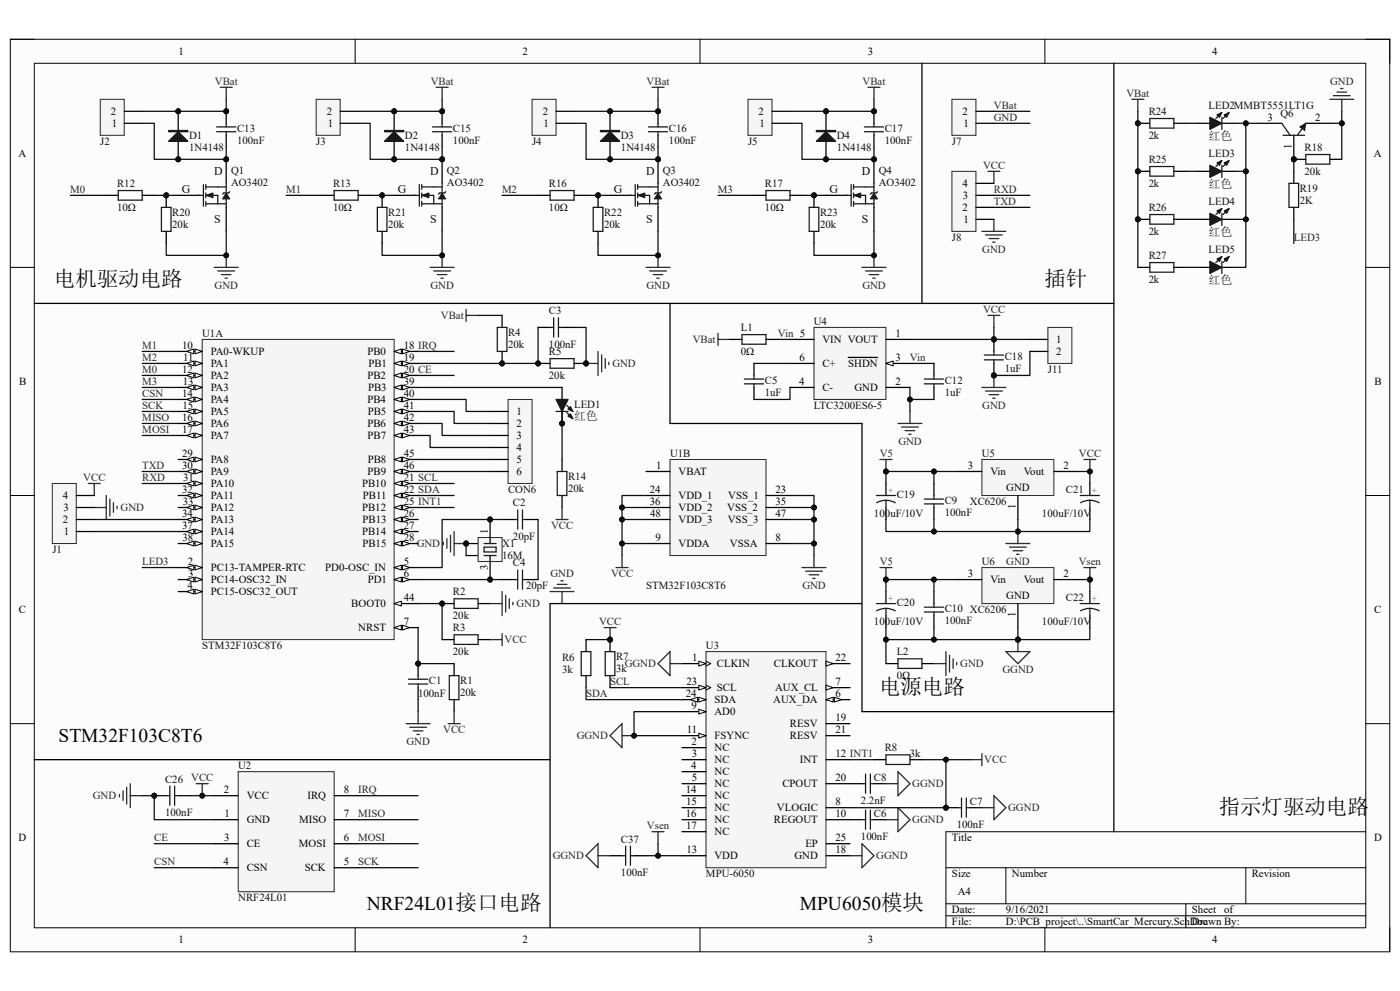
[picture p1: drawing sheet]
<svg xmlns="http://www.w3.org/2000/svg" width="420mm" height="297mm" viewBox="0 0 420 297" stroke-linecap="round" stroke-linejoin="round" font-family="sans-serif">
<defs><g id="words">
<g font-size="6.4">
<text x="16.2" y="85.6">电机驱动电路</text>
<text x="313.3" y="85.6">插针</text>
<text x="263.7" y="207.9">电源电路</text>
<text x="365.6" y="243.9">指示灯驱动电路</text>
</g>
<g font-size="5.8">
<text x="17.6" y="222.5">STM32F103C8T6</text>
<text x="110" y="272.7">NRF24L01接口电路</text>
<text x="239.9" y="272.7">MPU6050模块</text>
</g>
<g font-size="3.6" fill="#0e0e0e">
<text x="362.6" y="42">红色</text>
<text x="362.6" y="56.4">红色</text>
<text x="362.6" y="70.8">红色</text>
<text x="362.6" y="85.2">红色</text>
<text x="172.2" y="125.9">红色</text>
</g>
<g font-size="3.6" fill="#0a0a0a">
<text x="64.3" y="52.4">D</text>
<text x="129" y="52.4">D</text>
<text x="193.8" y="52.4">D</text>
<text x="258.6" y="52.4">D</text>
<text x="54.6" y="57.8">G</text>
<text x="119.3" y="57.8">G</text>
<text x="184.1" y="57.8">G</text>
<text x="248.9" y="57.8">G</text>
<text x="64.3" y="66.8">S</text>
<text x="129" y="66.8">S</text>
<text x="193.8" y="66.8">S</text>
<text x="258.6" y="66.8">S</text>
</g>
<g font-size="3.3">
<text x="53.6" y="16.5">1</text>
<text x="156.8" y="16.5">2</text>
<text x="260.3" y="16.5">3</text>
<text x="363.7" y="16.5">4</text>
<text x="33.3" y="34.5">2</text>
<text x="98" y="34.5">2</text>
<text x="162.8" y="34.5">2</text>
<text x="227.6" y="34.5">2</text>
<text x="288.8" y="34.5">2</text>
<text x="33.5" y="38.1">1</text>
<text x="98.3" y="38.1">1</text>
<text x="163.1" y="38.1">1</text>
<text x="227.8" y="38.1">1</text>
<text x="289" y="38.1">1</text>
<text x="380.3" y="36.2">3</text>
<text x="394.6" y="36.2">2</text>
<text x="5.5" y="47">A</text>
<text x="387.4" y="44.7" transform="rotate(-90 387.4 44.7)">1</text>
<text x="412.2" y="47">A</text>
<text x="288.7" y="56">4</text>
<text x="288.9" y="59.6">3</text>
<text x="288.8" y="63.2">2</text>
<text x="289" y="66.8">1</text>
<text x="268.6" y="101">1</text>
<text x="54.7" y="104.6">10</text>
<text x="63.2" y="106.4">PA0-WKUP</text>
<text x="110.2" y="106.4">PB0</text>
<text x="121.1" y="104.6">18 IRQ</text>
<text x="246.7" y="102.8">VIN VOUT</text>
<text x="316.9" y="102.8">1</text>
<text x="316.9" y="106.4">2</text>
<text x="54.7" y="111.8">12</text>
<text x="54.9" y="108.2">11</text>
<text x="63.2" y="110">PA1</text>
<text x="63.2" y="113.6">PA2</text>
<text x="110.2" y="113.6">PB2</text>
<text x="110.5" y="110">PB1</text>
<text x="121.1" y="108.2">19</text>
<text x="121.1" y="111.8">20 CE</text>
<text x="239.8" y="108.2">6</text>
<text x="246.7" y="110">C+</text>
<text x="254.5" y="110">SHDN</text>
<text x="268.6" y="108.2">3</text>
<text x="5.7" y="115.4">B</text>
<text x="54.7" y="119">14</text>
<text x="54.8" y="115.4">13</text>
<text x="63.2" y="117.2">PA3</text>
<text x="110.4" y="117.2">PB3</text>
<text x="121.1" y="115.4">39</text>
<text x="121.1" y="119">40</text>
<text x="239.8" y="115.4">4</text>
<text x="246.7" y="117.2">C-</text>
<text x="256.3" y="117.2">GND</text>
<text x="268.6" y="115.4">2</text>
<text x="412.3" y="115.4">B</text>
<text x="54.7" y="122.6">15</text>
<text x="63.2" y="120.8">PA4</text>
<text x="63.2" y="124.4">PA5</text>
<text x="110.2" y="120.8">PB4</text>
<text x="110.3" y="124.4">PB5</text>
<text x="121.1" y="122.6">41</text>
<text x="154.9" y="124.4">1</text>
<text x="54.7" y="126.2">16</text>
<text x="54.7" y="129.8">17</text>
<text x="63.2" y="128">PA6</text>
<text x="63.2" y="131.6">PA7</text>
<text x="110.2" y="128">PB6</text>
<text x="110.3" y="131.6">PB7</text>
<text x="121.1" y="126.2">42</text>
<text x="121.1" y="129.8">43</text>
<text x="154.9" y="128">2</text>
<text x="154.9" y="131.6">3</text>
<text x="54.7" y="137">29</text>
<text x="121.1" y="137">45</text>
<text x="154.9" y="135.2">4</text>
<text x="54.7" y="140.6">30</text>
<text x="63.2" y="138.8">PA8</text>
<text x="63.2" y="142.4">PA9</text>
<text x="110.3" y="142.4">PB9</text>
<text x="110.3" y="138.8">PB8</text>
<text x="121.1" y="140.6">46</text>
<text x="154.9" y="138.8">5</text>
<text x="154.9" y="142.4">6</text>
<text x="196.9" y="140.6">1</text>
<text x="203.5" y="142.4">VBAT</text>
<text x="290.3" y="140.6">3</text>
<text x="297.1" y="142.4">Vin</text>
<text x="307.1" y="142.4">Vout</text>
<text x="319" y="140.6">2</text>
<text x="18.8" y="149.6">4</text>
<text x="54.7" y="147.8">32</text>
<text x="54.9" y="144.2">31</text>
<text x="63.2" y="146">PA10</text>
<text x="63.2" y="149.6">PA11</text>
<text x="108.6" y="146">PB10</text>
<text x="108.9" y="149.6">PB11</text>
<text x="121.1" y="144.2">21 SCL</text>
<text x="121.1" y="147.8">22 SDA</text>
<text x="195" y="147.8">24</text>
<text x="203.5" y="149.6">VDD_1</text>
<text x="218.4" y="149.6">VSS_1</text>
<text x="232.7" y="147.8">23</text>
<text x="301.9" y="147.1">GND</text>
<text x="19" y="153.2">3</text>
<text x="54.7" y="155">34</text>
<text x="54.8" y="151.4">33</text>
<text x="63.2" y="153.2">PA12</text>
<text x="108.6" y="153.2">PB12</text>
<text x="121.1" y="151.4">25 INT1</text>
<text x="121.1" y="155">26</text>
<text x="195" y="151.4">36</text>
<text x="195.1" y="155">48</text>
<text x="203.5" y="153.2">VDD_2</text>
<text x="218.2" y="153.2">VSS_2</text>
<text x="232.7" y="151.4">35</text>
<text x="232.7" y="155">47</text>
<text x="304.6" y="152.6" transform="rotate(-90 304.6 152.6)">1</text>
<text x="18.9" y="156.8">2</text>
<text x="19.1" y="160.4">1</text>
<text x="54.7" y="158.6">37</text>
<text x="63.2" y="156.8">PA13</text>
<text x="63.2" y="160.4">PA14</text>
<text x="108.6" y="160.4">PB14</text>
<text x="108.8" y="156.8">PB13</text>
<text x="121.1" y="158.6">27</text>
<text x="146.3" y="160" transform="rotate(-90 146.3 160)">1</text>
<text x="203.5" y="156.8">VDD_3</text>
<text x="218.3" y="156.8">VSS_3</text>
<text x="54.7" y="162.2">38</text>
<text x="63.2" y="164">PA15</text>
<text x="108.7" y="164">PB15</text>
<text x="121.1" y="162.2">28</text>
<text x="196.6" y="162.2">9</text>
<text x="203.5" y="164">VDDA</text>
<text x="219" y="164">VSSA</text>
<text x="232.7" y="162.2">8</text>
<text x="56.3" y="169.4">2</text>
<text x="56.4" y="173">3</text>
<text x="63.2" y="171.2">PC13-TAMPER-RTC</text>
<text x="97.5" y="171.2">PD0-OSC_IN</text>
<text x="121.1" y="169.4">5</text>
<text x="121.1" y="173">6</text>
<text x="146.3" y="170.7" transform="rotate(-90 146.3 170.7)">3</text>
<text x="290.3" y="173">3</text>
<text x="319" y="173">2</text>
<text x="56.3" y="176.6">4</text>
<text x="63.2" y="174.8">PC14-OSC32_IN</text>
<text x="63.2" y="178.4">PC15-OSC32_OUT</text>
<text x="110.3" y="174.8">PD1</text>
<text x="297.1" y="174.8">Vin</text>
<text x="301.9" y="179.5">GND</text>
<text x="307.1" y="174.8">Vout</text>
<text x="5.7" y="183.8">C</text>
<text x="105.4" y="182">BOOT0</text>
<text x="121.1" y="180.2">44</text>
<text x="304.6" y="185" transform="rotate(-90 304.6 185)">1</text>
<text x="412.3" y="183.8">C</text>
<text x="107.5" y="189.2">NRST</text>
<text x="121.1" y="187.4">7</text>
<text x="207.7" y="198.2">1</text>
<text x="215.1" y="200">CLKIN</text>
<text x="232.2" y="200">CLKOUT</text>
<text x="250.7" y="198.2">22</text>
<text x="205.8" y="209">24</text>
<text x="206" y="205.4">23</text>
<text x="215.1" y="207.2">SCL</text>
<text x="232.5" y="207.2">AUX_CL</text>
<text x="250.7" y="209">6</text>
<text x="250.7" y="205.4">7</text>
<text x="207.4" y="212.6">9</text>
<text x="214.3" y="214.4">AD0</text>
<text x="214.3" y="210.8">SDA</text>
<text x="231.9" y="210.8">AUX_DA</text>
<text x="206.1" y="219.8">11</text>
<text x="214.3" y="221.6">FSYNC</text>
<text x="237" y="218">RESV</text>
<text x="237" y="221.6">RESV</text>
<text x="250.7" y="216.2">19</text>
<text x="250.7" y="219.8">21</text>
<text x="207.4" y="223.4">2</text>
<text x="207.6" y="227">3</text>
<text x="214.3" y="225.2">NC</text>
<text x="250.7" y="227">12 INT1</text>
<text x="207.4" y="230.6">4</text>
<text x="214.3" y="228.8">NC</text>
<text x="214.3" y="232.4">NC</text>
<text x="239.9" y="228.8">INT</text>
<text x="67.1" y="237.8">2</text>
<text x="74" y="239.6">VCC</text>
<text x="92.2" y="239.6">IRQ</text>
<text x="103.1" y="237.8">8</text>
<text x="205.8" y="237.8">14</text>
<text x="207.5" y="234.2">5</text>
<text x="214.3" y="236">NC</text>
<text x="214.3" y="239.6">NC</text>
<text x="234.7" y="236">CPOUT</text>
<text x="250.7" y="234.2">20</text>
<text x="67.4" y="245">1</text>
<text x="103.1" y="245">7</text>
<text x="205.8" y="245">16</text>
<text x="205.9" y="241.4">15</text>
<text x="214.3" y="243.2">NC</text>
<text x="233.1" y="243.2">VLOGIC</text>
<text x="250.7" y="241.4">8</text>
<text x="250.7" y="245">10</text>
<text x="74" y="246.8">GND</text>
<text x="89.7" y="246.8">MISO</text>
<text x="205.8" y="248.6">17</text>
<text x="214.3" y="246.8">NC</text>
<text x="214.3" y="250.4">NC</text>
<text x="232.2" y="246.8">REGOUT</text>
<text x="5.6" y="252.2">D</text>
<text x="67.2" y="252.2">3</text>
<text x="74" y="254">CE</text>
<text x="89.7" y="254">MOSI</text>
<text x="103.1" y="252.2">6</text>
<text x="206" y="255.8">13</text>
<text x="214.3" y="257.6">VDD</text>
<text x="238.3" y="257.6">GND</text>
<text x="241.6" y="254">EP</text>
<text x="250.7" y="255.8">18</text>
<text x="250.7" y="252.2">25</text>
<text x="285.6" y="252.2">Title</text>
<text x="412.2" y="252.2">D</text>
<text x="67.1" y="259.4">4</text>
<text x="74" y="261.2">CSN</text>
<text x="91.4" y="261.2">SCK</text>
<text x="103.1" y="259.4">5</text>
<text x="285.6" y="263">Size</text>
<text x="303.6" y="263">Number</text>
<text x="375.5" y="263">Revision</text>
<text x="287.4" y="268.4">A4</text>
<text x="285.6" y="273.8">Date:</text>
<text x="301.7" y="273.8">9/16/2021</text>
<text x="357.5" y="273.8">Sheet</text>
<text x="367.2" y="273.8">of</text>
<text x="285.6" y="277.4">File:</text>
<text x="301.7" y="277.4">D:\PCB_project\..\SmartCar_Mercury.SchDoc</text>
<text x="357.5" y="277.4">Drawn By:</text>
<text x="53.6" y="282.7">1</text>
<text x="156.8" y="282.7">2</text>
<text x="260.3" y="282.7">3</text>
<text x="363.7" y="282.7">4</text>
</g>
<g font-size="3.3" fill="#262626">
<text x="64.4" y="25.4">VBat</text>
<text x="129.2" y="25.4">VBat</text>
<text x="194" y="25.4">VBat</text>
<text x="258.7" y="25.4">VBat</text>
<text x="337.9" y="29">VBat</text>
<text x="399" y="25.4">GND</text>
<text x="298.2" y="32.6">VBat</text>
<text x="298.2" y="36.2">GND</text>
<text x="294.9" y="50.6">VCC</text>
<text x="21.1" y="57.8">M0</text>
<text x="85.9" y="57.8">M1</text>
<text x="150.6" y="57.8">M2</text>
<text x="215.4" y="57.8">M3</text>
<text x="298.2" y="57.8">RXD</text>
<text x="298.2" y="61.4">TXD</text>
<text x="294.7" y="75.8">GND</text>
<text x="388.1" y="72.2">LED3</text>
<text x="64.4" y="86.6">GND</text>
<text x="129.2" y="86.6">GND</text>
<text x="193.9" y="86.6">GND</text>
<text x="258.7" y="86.6">GND</text>
<text x="132.2" y="95.6">VBat</text>
<text x="294.9" y="93.8">VCC</text>
<text x="233.4" y="101">Vin 5</text>
<text x="42.7" y="104.6">M1</text>
<text x="207.8" y="102.8">VBat</text>
<text x="42.7" y="108.2">M2</text>
<text x="42.7" y="111.8">M0</text>
<text x="183.7" y="110">GND</text>
<text x="273" y="108.2">Vin</text>
<text x="42.7" y="115.4">M3</text>
<text x="42.7" y="119">CSN</text>
<text x="42.7" y="122.6">SCK</text>
<text x="294.7" y="122.6">GND</text>
<text x="42.7" y="126.2">MISO</text>
<text x="42.7" y="129.8">MOSI</text>
<text x="263.9" y="137">V5</text>
<text x="269.5" y="133.4">GND</text>
<text x="323.7" y="137">VCC</text>
<text x="42.7" y="140.6">TXD</text>
<text x="25" y="144.2">VCC</text>
<text x="42.7" y="144.2">RXD</text>
<text x="36.2" y="153.2">GND</text>
<text x="165.3" y="158.6">VCC</text>
<text x="125" y="164">GND</text>
<text x="42.7" y="169.4">LED3</text>
<text x="165.1" y="173">GND</text>
<text x="183.3" y="173">VCC</text>
<text x="263.9" y="169.4">V5</text>
<text x="301.9" y="169.4">GND</text>
<text x="323.6" y="169.4">Vsen</text>
<text x="240.7" y="176.6">GND</text>
<text x="154.9" y="182">GND</text>
<text x="179.7" y="187.4">VCC</text>
<text x="151.3" y="192.8">VCC</text>
<text x="187.4" y="200">GGND</text>
<text x="288.1" y="200">GND</text>
<text x="300.7" y="201.8">GGND</text>
<text x="175.8" y="209">SDA</text>
<text x="183" y="205.4">SCL</text>
<text x="132.9" y="219.8">VCC</text>
<text x="173" y="221.6">GGND</text>
<text x="122" y="223.4">GND</text>
<text x="295.3" y="228.8">VCC</text>
<text x="27.9" y="239.6">GND</text>
<text x="57.4" y="234.2">VCC</text>
<text x="107.4" y="237.8">IRQ</text>
<text x="273.7" y="236">GGND</text>
<text x="107.4" y="245">MISO</text>
<text x="302.5" y="243.2">GGND</text>
<text x="194.1" y="248.6">Vsen</text>
<text x="273.7" y="246.8">GGND</text>
<text x="46.3" y="252.2">CE</text>
<text x="107.4" y="252.2">MOSI</text>
<text x="165.8" y="257.6">GGND</text>
<text x="262.9" y="257.6">GGND</text>
<text x="46.3" y="259.4">CSN</text>
<text x="107.4" y="259.4">SCK</text>
</g>
<g font-size="3.3" fill="#0e0e0e">
<text x="344.6" y="34.5">R24</text>
<text x="362.6" y="32.6">LED2MMBT5551LT1G</text>
<text x="384.2" y="35.2">Q6</text>
<text x="56.7" y="41.7">D1</text>
<text x="71.1" y="39.5">C13</text>
<text x="121.5" y="41.7">D2</text>
<text x="135.9" y="39.5">C15</text>
<text x="186.3" y="41.7">D3</text>
<text x="200.7" y="39.5">C16</text>
<text x="251" y="41.7">D4</text>
<text x="265.4" y="39.5">C17</text>
<text x="344.6" y="41.7">2k</text>
<text x="30.1" y="43.4">J2</text>
<text x="56.7" y="45.3">1N4148</text>
<text x="71.1" y="43.1">100nF</text>
<text x="94.9" y="43.4">J3</text>
<text x="121.5" y="45.3">1N4148</text>
<text x="135.9" y="43.1">100nF</text>
<text x="159.6" y="43.4">J4</text>
<text x="186.3" y="45.3">1N4148</text>
<text x="200.7" y="43.1">100nF</text>
<text x="224.4" y="43.4">J5</text>
<text x="251" y="45.3">1N4148</text>
<text x="265.4" y="43.1">100nF</text>
<text x="285.6" y="43.4">J7</text>
<text x="362.6" y="47">LED3</text>
<text x="391.4" y="45.3">R18</text>
<text x="69.3" y="52.1">Q1</text>
<text x="134.1" y="52.1">Q2</text>
<text x="198.8" y="52.1">Q3</text>
<text x="263.6" y="52.1">Q4</text>
<text x="344.6" y="48.9">R25</text>
<text x="391.4" y="52.5">20k</text>
<text x="35.1" y="56">R12</text>
<text x="69.3" y="55.7">AO3402</text>
<text x="99.9" y="56">R13</text>
<text x="134.1" y="55.7">AO3402</text>
<text x="164.7" y="56">R16</text>
<text x="198.8" y="55.7">AO3402</text>
<text x="229.4" y="56">R17</text>
<text x="263.6" y="55.7">AO3402</text>
<text x="344.6" y="56">2k</text>
<text x="389.9" y="57.5">R19</text>
<text x="35.1" y="63.2">10Ω</text>
<text x="51.7" y="64.7">R20</text>
<text x="99.9" y="63.2">10Ω</text>
<text x="116.5" y="64.7">R21</text>
<text x="164.7" y="63.2">10Ω</text>
<text x="181.2" y="64.7">R22</text>
<text x="229.4" y="63.2">10Ω</text>
<text x="246" y="64.7">R23</text>
<text x="344.6" y="63.2">R26</text>
<text x="362.6" y="61.4">LED4</text>
<text x="389.9" y="61.1">2K</text>
<text x="51.7" y="68.3">20k</text>
<text x="116.5" y="68.3">20k</text>
<text x="181.2" y="68.3">20k</text>
<text x="246" y="68.3">20k</text>
<text x="344.6" y="70.4">2k</text>
<text x="285.6" y="72.2">J8</text>
<text x="344.6" y="77.6">R27</text>
<text x="362.6" y="75.8">LED5</text>
<text x="344.6" y="84.8">2k</text>
<text x="164.7" y="94.2">C3</text>
<text x="60.7" y="101">U1A</text>
<text x="152.4" y="100.7">R4</text>
<text x="222.2" y="99.2">L1</text>
<text x="244.2" y="97.4">U4</text>
<text x="152.4" y="104.3">20k</text>
<text x="164.7" y="106.4">R5</text>
<text x="164.7" y="104.3">100nF</text>
<text x="222.2" y="106.4">0Ω</text>
<text x="301.4" y="107.9">C18</text>
<text x="164.7" y="113.6">20k</text>
<text x="301.4" y="111.5">1uF</text>
<text x="314.4" y="111.8">J11</text>
<text x="229.4" y="115.1">C5</text>
<text x="229.4" y="118.7">1uF</text>
<text x="283.4" y="115.1">C12</text>
<text x="283.4" y="118.7">1uF</text>
<text x="172.2" y="122.3">LED1</text>
<text x="244.2" y="122.6">LTC3200ES6-5</text>
<text x="201" y="137">U1B</text>
<text x="294.6" y="137">U5</text>
<text x="170.4" y="143.8">R14</text>
<text x="152.4" y="147.8">CON6</text>
<text x="170.4" y="147.4">20k</text>
<text x="269" y="149.2">C19</text>
<text x="319.7" y="147.8">C21</text>
<text x="153.9" y="151.8">C2</text>
<text x="262.2" y="155">100uF/10V</text>
<text x="283.4" y="151">C9</text>
<text x="283.4" y="154.6">100nF</text>
<text x="291" y="151.4">XC6206</text>
<text x="312.5" y="155">100uF/10V</text>
<text x="153.9" y="161.8">20pF</text>
<text x="15.7" y="165.8">J1</text>
<text x="150.6" y="164">X1</text>
<text x="150.6" y="167.6">16M</text>
<text x="153.9" y="169.8">C4</text>
<text x="294.6" y="169.4">U6</text>
<text x="135.9" y="178.4">R2</text>
<text x="157.8" y="176.6">20pF</text>
<text x="193.8" y="176.6">STM32F103C8T6</text>
<text x="135.9" y="185.6">20k</text>
<text x="269" y="181.7">C20</text>
<text x="283.4" y="183.4">C10 XC6206</text>
<text x="319.7" y="180.2">C22</text>
<text x="135.9" y="189.2">R3</text>
<text x="262.2" y="187.4">100uF/10V</text>
<text x="283.4" y="187">100nF</text>
<text x="312.5" y="187.4">100uF/10V</text>
<text x="60.7" y="194.6">STM32F103C8T6</text>
<text x="135.9" y="196.4">20k</text>
<text x="184.8" y="197.8">R7</text>
<text x="211.8" y="194.6">U3</text>
<text x="269" y="196.4">L2</text>
<text x="168.6" y="198.2">R6</text>
<text x="168.6" y="201.8">3k</text>
<text x="184.8" y="201.4">3k</text>
<text x="269" y="203.6">0Ω</text>
<text x="125.4" y="209">100nF</text>
<text x="128.7" y="205">C1</text>
<text x="138" y="205">R1</text>
<text x="138" y="208.6">20k</text>
<text x="265.4" y="225.2">R8</text>
<text x="273" y="227">3k</text>
<text x="71.5" y="230.6">U2</text>
<text x="49.5" y="234.5">C26</text>
<text x="262.2" y="234.2">C8</text>
<text x="49.5" y="244.6">100nF</text>
<text x="258.2" y="241">2.2nF</text>
<text x="262.2" y="245">C6</text>
<text x="291" y="241.4">C7</text>
<text x="258.2" y="251.8">100nF</text>
<text x="287" y="248.2">100nF</text>
<text x="186.3" y="252.5">C37</text>
<text x="186.3" y="262.6">100nF</text>
<text x="211.8" y="263">MPU-6050</text>
<text x="71.5" y="270.2">NRF24L01</text>
</g>
<g font-size="2.6" fill="#4c4c4c">
<text x="266.3" y="146.3" transform="rotate(90 266.3 146.3)">+</text>
<text x="327.5" y="146.3" transform="rotate(90 327.5 146.3)">+</text>
<text x="266.3" y="178.7" transform="rotate(90 266.3 178.7)">+</text>
<text x="327.5" y="178.7" transform="rotate(90 327.5 178.7)">+</text>
</g>
</g></defs>
<path d="M3.1 11.8h413.8v273.5h-413.8z" fill-rule="evenodd" fill="#fcfcfc"/>
<path d="M3.1 11.8h413.8v273.5h-413.8z" fill="none" stroke="#000" stroke-width=".3"/>
<path d="M10.3 19h399.4v259.1h-399.4z" fill-rule="evenodd" fill="#fcfcfc"/>
<g fill="none" stroke="#000" stroke-width=".3">
<path d="M3.1 11.8h7.2M10.3 19h399.4v259.1h-399.4zM106.5 11.8v7.2M210 11.8v7.2M313.5 11.8v7.2M409.7 11.8h7.2v7.2M3.1 80.1h7.2M409.7 80.1h7.2M3.1 148.5h7.2M409.7 148.5h7.2M3.1 216.9h7.2M409.7 216.9h7.2"/>
<path d="M409.7 249.3h-125.9v28.8M106.5 278.1v7.2M210 278.1v7.2M283.8 260.1h125.9M283.8 270.9h125.9M283.8 274.5h125.9M301.8 260.1v10.8M313.5 278.1v7.2M355.7 270.9v7.2M373.7 260.1v10.8M416.9 278.1v7.2"/>
</g>
<path d="M60.7 101.7h57.5v90h-57.5z" fill-rule="evenodd" fill="#f5f5f5"/>
<path d="M60.7 101.7h57.5v90h-57.5z" fill="none" stroke="#262626" stroke-width=".3"/>
<path d="M118.2 180.9h7.2" fill="none" stroke="#000" stroke-width=".38"/>
<path d="M118.2 180.9l2.2-.7v1.4z" fill="#fbfbfb"/>
<path d="M118.2 180.9l2.2-.7v1.4z" fill="none" stroke="#000" stroke-width=".3"/>
<path d="M118.2 188.1h7.2" fill="none" stroke="#000" stroke-width=".38"/>
<path d="M118.2 188.1l2.2-.7v1.4z" fill="#fbfbfb"/>
<path d="M118.2 188.1l2.2-.7v1.4z" fill="none" stroke="#000" stroke-width=".3"/>
<path d="M120.8 187.4l2.1 .7-2.1 .7z" fill="#fbfbfb"/>
<path d="M120.8 187.4l2.1 .7-2.1 .7z" fill="none" stroke="#000" stroke-width=".3"/>
<path d="M118.2 170.1h7.2" fill="none" stroke="#000" stroke-width=".38"/>
<path d="M118.2 170.1l2.2-.7v1.4z" fill="#fbfbfb"/>
<path d="M118.2 170.1l2.2-.7v1.4z" fill="none" stroke="#000" stroke-width=".3"/>
<path d="M120.8 169.4l2.1 .7-2.1 .7z" fill="#fbfbfb"/>
<path d="M120.8 169.4l2.1 .7-2.1 .7z" fill="none" stroke="#000" stroke-width=".3"/>
<path d="M118.2 173.7h7.2" fill="none" stroke="#000" stroke-width=".38"/>
<path d="M118.2 173.7l2.2-.7v1.4z" fill="#fbfbfb"/>
<path d="M118.2 173.7l2.2-.7v1.4z" fill="none" stroke="#000" stroke-width=".3"/>
<path d="M120.8 173l2.1 .7-2.1 .7z" fill="#fbfbfb"/>
<path d="M120.8 173l2.1 .7-2.1 .7z" fill="none" stroke="#000" stroke-width=".3"/>
<path d="M53.5 105.3h7.2" fill="none" stroke="#000" stroke-width=".38"/>
<path d="M58.5 104.6l2.2 .7-2.2 .7z" fill="#fbfbfb"/>
<path d="M58.5 104.6l2.2 .7-2.2 .7z" fill="none" stroke="#000" stroke-width=".3"/>
<path d="M56 105.3l2.1-.7v1.4z" fill="#fbfbfb"/>
<path d="M56 105.3l2.1-.7v1.4z" fill="none" stroke="#000" stroke-width=".3"/>
<path d="M53.5 108.9h7.2" fill="none" stroke="#000" stroke-width=".38"/>
<path d="M58.5 108.2l2.2 .7-2.2 .7z" fill="#fbfbfb"/>
<path d="M58.5 108.2l2.2 .7-2.2 .7z" fill="none" stroke="#000" stroke-width=".3"/>
<path d="M56 108.9l2.1-.7v1.4z" fill="#fbfbfb"/>
<path d="M56 108.9l2.1-.7v1.4z" fill="none" stroke="#000" stroke-width=".3"/>
<path d="M53.5 112.5h7.2" fill="none" stroke="#000" stroke-width=".38"/>
<path d="M58.5 111.8l2.2 .7-2.2 .7z" fill="#fbfbfb"/>
<path d="M58.5 111.8l2.2 .7-2.2 .7z" fill="none" stroke="#000" stroke-width=".3"/>
<path d="M56 112.5l2.1-.7v1.4z" fill="#fbfbfb"/>
<path d="M56 112.5l2.1-.7v1.4z" fill="none" stroke="#000" stroke-width=".3"/>
<path d="M53.5 116.1h7.2" fill="none" stroke="#000" stroke-width=".38"/>
<path d="M58.5 115.4l2.2 .7-2.2 .7z" fill="#fbfbfb"/>
<path d="M58.5 115.4l2.2 .7-2.2 .7z" fill="none" stroke="#000" stroke-width=".3"/>
<path d="M56 116.1l2.1-.7v1.4z" fill="#fbfbfb"/>
<path d="M56 116.1l2.1-.7v1.4z" fill="none" stroke="#000" stroke-width=".3"/>
<path d="M53.5 119.7h7.2" fill="none" stroke="#000" stroke-width=".38"/>
<path d="M58.5 119l2.2 .7-2.2 .7z" fill="#fbfbfb"/>
<path d="M58.5 119l2.2 .7-2.2 .7z" fill="none" stroke="#000" stroke-width=".3"/>
<path d="M56 119.7l2.1-.7v1.4z" fill="#fbfbfb"/>
<path d="M56 119.7l2.1-.7v1.4z" fill="none" stroke="#000" stroke-width=".3"/>
<path d="M53.5 123.3h7.2" fill="none" stroke="#000" stroke-width=".38"/>
<path d="M58.5 122.6l2.2 .7-2.2 .7z" fill="#fbfbfb"/>
<path d="M58.5 122.6l2.2 .7-2.2 .7z" fill="none" stroke="#000" stroke-width=".3"/>
<path d="M56 123.3l2.1-.7v1.4z" fill="#fbfbfb"/>
<path d="M56 123.3l2.1-.7v1.4z" fill="none" stroke="#000" stroke-width=".3"/>
<path d="M53.5 126.9h7.2" fill="none" stroke="#000" stroke-width=".38"/>
<path d="M58.5 126.2l2.2 .7-2.2 .7z" fill="#fbfbfb"/>
<path d="M58.5 126.2l2.2 .7-2.2 .7z" fill="none" stroke="#000" stroke-width=".3"/>
<path d="M56 126.9l2.1-.7v1.4z" fill="#fbfbfb"/>
<path d="M56 126.9l2.1-.7v1.4z" fill="none" stroke="#000" stroke-width=".3"/>
<path d="M53.5 130.5h7.2" fill="none" stroke="#000" stroke-width=".38"/>
<path d="M58.5 129.8l2.2 .7-2.2 .7z" fill="#fbfbfb"/>
<path d="M58.5 129.8l2.2 .7-2.2 .7z" fill="none" stroke="#000" stroke-width=".3"/>
<path d="M56 130.5l2.1-.7v1.4z" fill="#fbfbfb"/>
<path d="M56 130.5l2.1-.7v1.4z" fill="none" stroke="#000" stroke-width=".3"/>
<path d="M53.5 137.7h7.2" fill="none" stroke="#000" stroke-width=".38"/>
<path d="M58.5 137l2.2 .7-2.2 .7z" fill="#fbfbfb"/>
<path d="M58.5 137l2.2 .7-2.2 .7z" fill="none" stroke="#000" stroke-width=".3"/>
<path d="M56 137.7l2.1-.7v1.4z" fill="#fbfbfb"/>
<path d="M56 137.7l2.1-.7v1.4z" fill="none" stroke="#000" stroke-width=".3"/>
<path d="M53.5 141.3h7.2" fill="none" stroke="#000" stroke-width=".38"/>
<path d="M58.5 140.6l2.2 .7-2.2 .7z" fill="#fbfbfb"/>
<path d="M58.5 140.6l2.2 .7-2.2 .7z" fill="none" stroke="#000" stroke-width=".3"/>
<path d="M56 141.3l2.1-.7v1.4z" fill="#fbfbfb"/>
<path d="M56 141.3l2.1-.7v1.4z" fill="none" stroke="#000" stroke-width=".3"/>
<path d="M53.5 144.9h7.2" fill="none" stroke="#000" stroke-width=".38"/>
<path d="M58.5 144.2l2.2 .7-2.2 .7z" fill="#fbfbfb"/>
<path d="M58.5 144.2l2.2 .7-2.2 .7z" fill="none" stroke="#000" stroke-width=".3"/>
<path d="M56 144.9l2.1-.7v1.4z" fill="#fbfbfb"/>
<path d="M56 144.9l2.1-.7v1.4z" fill="none" stroke="#000" stroke-width=".3"/>
<path d="M53.5 148.5h7.2" fill="none" stroke="#000" stroke-width=".38"/>
<path d="M58.5 147.8l2.2 .7-2.2 .7z" fill="#fbfbfb"/>
<path d="M58.5 147.8l2.2 .7-2.2 .7z" fill="none" stroke="#000" stroke-width=".3"/>
<path d="M56 148.5l2.1-.7v1.4z" fill="#fbfbfb"/>
<path d="M56 148.5l2.1-.7v1.4z" fill="none" stroke="#000" stroke-width=".3"/>
<path d="M53.5 152.1h7.2" fill="none" stroke="#000" stroke-width=".38"/>
<path d="M58.5 151.4l2.2 .7-2.2 .7z" fill="#fbfbfb"/>
<path d="M58.5 151.4l2.2 .7-2.2 .7z" fill="none" stroke="#000" stroke-width=".3"/>
<path d="M56 152.1l2.1-.7v1.4z" fill="#fbfbfb"/>
<path d="M56 152.1l2.1-.7v1.4z" fill="none" stroke="#000" stroke-width=".3"/>
<path d="M53.5 155.7h7.2" fill="none" stroke="#000" stroke-width=".38"/>
<path d="M58.5 155l2.2 .7-2.2 .7z" fill="#fbfbfb"/>
<path d="M58.5 155l2.2 .7-2.2 .7z" fill="none" stroke="#000" stroke-width=".3"/>
<path d="M56 155.7l2.1-.7v1.4z" fill="#fbfbfb"/>
<path d="M56 155.7l2.1-.7v1.4z" fill="none" stroke="#000" stroke-width=".3"/>
<path d="M53.5 159.3h7.2" fill="none" stroke="#000" stroke-width=".38"/>
<path d="M58.5 158.6l2.2 .7-2.2 .7z" fill="#fbfbfb"/>
<path d="M58.5 158.6l2.2 .7-2.2 .7z" fill="none" stroke="#000" stroke-width=".3"/>
<path d="M56 159.3l2.1-.7v1.4z" fill="#fbfbfb"/>
<path d="M56 159.3l2.1-.7v1.4z" fill="none" stroke="#000" stroke-width=".3"/>
<path d="M53.5 162.9h7.2" fill="none" stroke="#000" stroke-width=".38"/>
<path d="M58.5 162.2l2.2 .7-2.2 .7z" fill="#fbfbfb"/>
<path d="M58.5 162.2l2.2 .7-2.2 .7z" fill="none" stroke="#000" stroke-width=".3"/>
<path d="M56 162.9l2.1-.7v1.4z" fill="#fbfbfb"/>
<path d="M56 162.9l2.1-.7v1.4z" fill="none" stroke="#000" stroke-width=".3"/>
<path d="M118.2 105.3h7.2" fill="none" stroke="#000" stroke-width=".38"/>
<path d="M118.2 105.3l2.2-.7v1.4z" fill="#fbfbfb"/>
<path d="M118.2 105.3l2.2-.7v1.4z" fill="none" stroke="#000" stroke-width=".3"/>
<path d="M120.8 104.6l2.1 .7-2.1 .7z" fill="#fbfbfb"/>
<path d="M120.8 104.6l2.1 .7-2.1 .7z" fill="none" stroke="#000" stroke-width=".3"/>
<path d="M118.2 108.9h7.2" fill="none" stroke="#000" stroke-width=".38"/>
<path d="M118.2 108.9l2.2-.7v1.4z" fill="#fbfbfb"/>
<path d="M118.2 108.9l2.2-.7v1.4z" fill="none" stroke="#000" stroke-width=".3"/>
<path d="M120.8 108.2l2.1 .7-2.1 .7z" fill="#fbfbfb"/>
<path d="M120.8 108.2l2.1 .7-2.1 .7z" fill="none" stroke="#000" stroke-width=".3"/>
<path d="M118.2 112.5h7.2" fill="none" stroke="#000" stroke-width=".38"/>
<path d="M118.2 112.5l2.2-.7v1.4z" fill="#fbfbfb"/>
<path d="M118.2 112.5l2.2-.7v1.4z" fill="none" stroke="#000" stroke-width=".3"/>
<path d="M120.8 111.8l2.1 .7-2.1 .7z" fill="#fbfbfb"/>
<path d="M120.8 111.8l2.1 .7-2.1 .7z" fill="none" stroke="#000" stroke-width=".3"/>
<path d="M118.2 116.1h7.2" fill="none" stroke="#000" stroke-width=".38"/>
<path d="M118.2 116.1l2.2-.7v1.4z" fill="#fbfbfb"/>
<path d="M118.2 116.1l2.2-.7v1.4z" fill="none" stroke="#000" stroke-width=".3"/>
<path d="M120.8 115.4l2.1 .7-2.1 .7z" fill="#fbfbfb"/>
<path d="M120.8 115.4l2.1 .7-2.1 .7z" fill="none" stroke="#000" stroke-width=".3"/>
<path d="M118.2 119.7h7.2" fill="none" stroke="#000" stroke-width=".38"/>
<path d="M118.2 119.7l2.2-.7v1.4z" fill="#fbfbfb"/>
<path d="M118.2 119.7l2.2-.7v1.4z" fill="none" stroke="#000" stroke-width=".3"/>
<path d="M120.8 119l2.1 .7-2.1 .7z" fill="#fbfbfb"/>
<path d="M120.8 119l2.1 .7-2.1 .7z" fill="none" stroke="#000" stroke-width=".3"/>
<path d="M118.2 123.3h7.2" fill="none" stroke="#000" stroke-width=".38"/>
<path d="M118.2 123.3l2.2-.7v1.4z" fill="#fbfbfb"/>
<path d="M118.2 123.3l2.2-.7v1.4z" fill="none" stroke="#000" stroke-width=".3"/>
<path d="M120.8 122.6l2.1 .7-2.1 .7z" fill="#fbfbfb"/>
<path d="M120.8 122.6l2.1 .7-2.1 .7z" fill="none" stroke="#000" stroke-width=".3"/>
<path d="M118.2 126.9h7.2" fill="none" stroke="#000" stroke-width=".38"/>
<path d="M118.2 126.9l2.2-.7v1.4z" fill="#fbfbfb"/>
<path d="M118.2 126.9l2.2-.7v1.4z" fill="none" stroke="#000" stroke-width=".3"/>
<path d="M120.8 126.2l2.1 .7-2.1 .7z" fill="#fbfbfb"/>
<path d="M120.8 126.2l2.1 .7-2.1 .7z" fill="none" stroke="#000" stroke-width=".3"/>
<path d="M118.2 130.5h7.2" fill="none" stroke="#000" stroke-width=".38"/>
<path d="M118.2 130.5l2.2-.7v1.4z" fill="#fbfbfb"/>
<path d="M118.2 130.5l2.2-.7v1.4z" fill="none" stroke="#000" stroke-width=".3"/>
<path d="M120.8 129.8l2.1 .7-2.1 .7z" fill="#fbfbfb"/>
<path d="M120.8 129.8l2.1 .7-2.1 .7z" fill="none" stroke="#000" stroke-width=".3"/>
<path d="M118.2 137.7h7.2" fill="none" stroke="#000" stroke-width=".38"/>
<path d="M118.2 137.7l2.2-.7v1.4z" fill="#fbfbfb"/>
<path d="M118.2 137.7l2.2-.7v1.4z" fill="none" stroke="#000" stroke-width=".3"/>
<path d="M120.8 137l2.1 .7-2.1 .7z" fill="#fbfbfb"/>
<path d="M120.8 137l2.1 .7-2.1 .7z" fill="none" stroke="#000" stroke-width=".3"/>
<path d="M118.2 141.3h7.2" fill="none" stroke="#000" stroke-width=".38"/>
<path d="M118.2 141.3l2.2-.7v1.4z" fill="#fbfbfb"/>
<path d="M118.2 141.3l2.2-.7v1.4z" fill="none" stroke="#000" stroke-width=".3"/>
<path d="M120.8 140.6l2.1 .7-2.1 .7z" fill="#fbfbfb"/>
<path d="M120.8 140.6l2.1 .7-2.1 .7z" fill="none" stroke="#000" stroke-width=".3"/>
<path d="M118.2 144.9h7.2" fill="none" stroke="#000" stroke-width=".38"/>
<path d="M118.2 144.9l2.2-.7v1.4z" fill="#fbfbfb"/>
<path d="M118.2 144.9l2.2-.7v1.4z" fill="none" stroke="#000" stroke-width=".3"/>
<path d="M120.8 144.2l2.1 .7-2.1 .7z" fill="#fbfbfb"/>
<path d="M120.8 144.2l2.1 .7-2.1 .7z" fill="none" stroke="#000" stroke-width=".3"/>
<path d="M118.2 148.5h7.2" fill="none" stroke="#000" stroke-width=".38"/>
<path d="M118.2 148.5l2.2-.7v1.4z" fill="#fbfbfb"/>
<path d="M118.2 148.5l2.2-.7v1.4z" fill="none" stroke="#000" stroke-width=".3"/>
<path d="M120.8 147.8l2.1 .7-2.1 .7z" fill="#fbfbfb"/>
<path d="M120.8 147.8l2.1 .7-2.1 .7z" fill="none" stroke="#000" stroke-width=".3"/>
<path d="M118.2 152.1h7.2" fill="none" stroke="#000" stroke-width=".38"/>
<path d="M118.2 152.1l2.2-.7v1.4z" fill="#fbfbfb"/>
<path d="M118.2 152.1l2.2-.7v1.4z" fill="none" stroke="#000" stroke-width=".3"/>
<path d="M120.8 151.4l2.1 .7-2.1 .7z" fill="#fbfbfb"/>
<path d="M120.8 151.4l2.1 .7-2.1 .7z" fill="none" stroke="#000" stroke-width=".3"/>
<path d="M118.2 155.7h7.2" fill="none" stroke="#000" stroke-width=".38"/>
<path d="M118.2 155.7l2.2-.7v1.4z" fill="#fbfbfb"/>
<path d="M118.2 155.7l2.2-.7v1.4z" fill="none" stroke="#000" stroke-width=".3"/>
<path d="M120.8 155l2.1 .7-2.1 .7z" fill="#fbfbfb"/>
<path d="M120.8 155l2.1 .7-2.1 .7z" fill="none" stroke="#000" stroke-width=".3"/>
<path d="M118.2 159.3h7.2" fill="none" stroke="#000" stroke-width=".38"/>
<path d="M118.2 159.3l2.2-.7v1.4z" fill="#fbfbfb"/>
<path d="M118.2 159.3l2.2-.7v1.4z" fill="none" stroke="#000" stroke-width=".3"/>
<path d="M120.8 158.6l2.1 .7-2.1 .7z" fill="#fbfbfb"/>
<path d="M120.8 158.6l2.1 .7-2.1 .7z" fill="none" stroke="#000" stroke-width=".3"/>
<path d="M118.2 162.9h7.2" fill="none" stroke="#000" stroke-width=".38"/>
<path d="M118.2 162.9l2.2-.7v1.4z" fill="#fbfbfb"/>
<path d="M118.2 162.9l2.2-.7v1.4z" fill="none" stroke="#000" stroke-width=".3"/>
<path d="M120.8 162.2l2.1 .7-2.1 .7z" fill="#fbfbfb"/>
<path d="M120.8 162.2l2.1 .7-2.1 .7z" fill="none" stroke="#000" stroke-width=".3"/>
<path d="M53.5 170.1h7.2" fill="none" stroke="#000" stroke-width=".38"/>
<path d="M58.5 169.4l2.2 .7-2.2 .7z" fill="#fbfbfb"/>
<path d="M58.5 169.4l2.2 .7-2.2 .7z" fill="none" stroke="#000" stroke-width=".3"/>
<path d="M56 170.1l2.1-.7v1.4z" fill="#fbfbfb"/>
<path d="M56 170.1l2.1-.7v1.4z" fill="none" stroke="#000" stroke-width=".3"/>
<path d="M53.5 173.7h7.2" fill="none" stroke="#000" stroke-width=".38"/>
<path d="M58.5 173l2.2 .7-2.2 .7z" fill="#fbfbfb"/>
<path d="M58.5 173l2.2 .7-2.2 .7z" fill="none" stroke="#000" stroke-width=".3"/>
<path d="M56 173.7l2.1-.7v1.4z" fill="#fbfbfb"/>
<path d="M56 173.7l2.1-.7v1.4z" fill="none" stroke="#000" stroke-width=".3"/>
<path d="M53.5 177.3h7.2" fill="none" stroke="#000" stroke-width=".38"/>
<path d="M58.5 176.6l2.2 .7-2.2 .7z" fill="#fbfbfb"/>
<path d="M58.5 176.6l2.2 .7-2.2 .7z" fill="none" stroke="#000" stroke-width=".3"/>
<path d="M56 177.3l2.1-.7v1.4z" fill="#fbfbfb"/>
<path d="M56 177.3l2.1-.7v1.4z" fill="none" stroke="#000" stroke-width=".3"/>
<path d="M201 137.7h28.8v28.8h-28.8z" fill-rule="evenodd" fill="#f5f5f5"/>
<path d="M201 137.7h28.8v28.8h-28.8z" fill="none" stroke="#262626" stroke-width=".3"/>
<path d="M193.8 141.3h7.2M193.8 148.5h7.2M193.8 152.1h7.2M193.8 155.7h7.2M229.8 148.5h7.2M229.8 152.1h7.2M229.8 155.7h7.2M193.8 162.9h7.2M229.8 162.9h7.2" fill="none" stroke="#000" stroke-width=".38"/>
<path d="M211.8 195.3h36v64.8h-36z" fill-rule="evenodd" fill="#f5f5f5"/>
<path d="M211.8 195.3h36v64.8h-36z" fill="none" stroke="#262626" stroke-width=".3"/>
<path d="M204.6 198.9h7.2" fill="none" stroke="#000" stroke-width=".38"/>
<path d="M209.6 198.2l2.2 .7-2.2 .7z" fill="#fbfbfb"/>
<path d="M209.6 198.2l2.2 .7-2.2 .7zM211.8 198.2l1.4 .7-1.4 .7" fill="none" stroke="#000" stroke-width=".3"/>
<path d="M247.8 209.7h7.2M204.6 224.1h7.2M204.6 227.7h7.2M204.6 231.3h7.2M204.6 234.9h7.2" fill="none" stroke="#000" stroke-width=".38"/>
<path d="M247.8 209.7l2.1-.7v1.4z" fill="#fbfbfb"/>
<path d="M247.8 209.7l2.1-.7v1.4z" fill="none" stroke="#000" stroke-width=".3"/>
<path d="M250.3 209l2.2 .7-2.2 .7z" fill="#fbfbfb"/>
<path d="M250.3 209l2.2 .7-2.2 .7z" fill="none" stroke="#000" stroke-width=".3"/>
<path d="M247.8 206.1h7.2" fill="none" stroke="#000" stroke-width=".38"/>
<path d="M247.8 205.4l2.1 .7-2.1 .7z" fill="#fbfbfb"/>
<path d="M247.8 205.4l2.1 .7-2.1 .7z" fill="none" stroke="#000" stroke-width=".3"/>
<path d="M204.6 213.3h7.2M247.8 242.1h7.2" fill="none" stroke="#000" stroke-width=".38"/>
<path d="M209.6 212.6l2.2 .7-2.2 .7z" fill="#fbfbfb"/>
<path d="M209.6 212.6l2.2 .7-2.2 .7z" fill="none" stroke="#000" stroke-width=".3"/>
<path d="M204.6 220.5h7.2M247.8 245.7h7.2" fill="none" stroke="#000" stroke-width=".38"/>
<path d="M209.6 219.8l2.2 .7-2.2 .7z" fill="#fbfbfb"/>
<path d="M209.6 219.8l2.2 .7-2.2 .7z" fill="none" stroke="#000" stroke-width=".3"/>
<path d="M247.8 198.9h7.2M247.8 216.9h7.2M204.6 238.5h7.2M247.8 227.7h7.2M247.8 234.9h7.2M247.8 220.5h7.2M204.6 256.5h7.2M204.6 242.1h7.2M204.6 245.7h7.2M204.6 249.3h7.2M247.8 256.5h7.2" fill="none" stroke="#000" stroke-width=".38"/>
<path d="M247.8 198.2l2.1 .7-2.1 .7z" fill="#fbfbfb"/>
<path d="M247.8 198.2l2.1 .7-2.1 .7z" fill="none" stroke="#000" stroke-width=".3"/>
<path d="M204.6 206.1h7.2" fill="none" stroke="#000" stroke-width=".38"/>
<path d="M209.6 205.4l2.2 .7-2.2 .7z" fill="#fbfbfb"/>
<path d="M209.6 205.4l2.2 .7-2.2 .7zM211.8 205.4l1.4 .7-1.4 .7" fill="none" stroke="#000" stroke-width=".3"/>
<path d="M204.6 209.7h7.2" fill="none" stroke="#000" stroke-width=".38"/>
<path d="M209.6 209l2.2 .7-2.2 .7z" fill="#fbfbfb"/>
<path d="M209.6 209l2.2 .7-2.2 .7z" fill="none" stroke="#000" stroke-width=".3"/>
<path d="M207.1 209.7l2.2-.7v1.4z" fill="#fbfbfb"/>
<path d="M207.1 209.7l2.2-.7v1.4z" fill="none" stroke="#000" stroke-width=".3"/>
<path d="M247.8 252.9h7.2" fill="none" stroke="#000" stroke-width=".38"/>
<circle cx="67.9" cy="47.8" r=".72" fill="#0e0e0e"/>
<circle cx="67.9" cy="47.8" r=".72" fill="none" stroke="#0e0e0e" stroke-width=".3"/>
<path d="M53.5 58.5h6.4" fill="none" stroke="#000" stroke-width=".38"/>
<path d="M59.6 58.5h1.4M61 55.3v6.5M61.7 56h3.6M61.7 58.5h3.6M61.7 55.3v1.4M61.7 57.8v1.5M61.7 61.1h3.6M61.7 60.3v1.5" fill="none" stroke="#1c1c1c" stroke-width=".38"/>
<path d="M61.7 58.5l2.2-.7v1.5z" fill="#1c1c1c"/>
<path d="M61.7 58.5l2.2-.7v1.5z" fill="none" stroke="#1c1c1c" stroke-width=".3"/>
<path d="M67.9 57.8l1 1.8h-2.1z" fill="#1c1c1c"/>
<path d="M67.9 57.8l1 1.8h-2.1z" fill="none" stroke="#1c1c1c" stroke-width=".3"/>
<path d="M65.3 56h2.6M65.3 58.5v2.6h2.6M67.9 54.9v2.9M67.9 59.6v2.5M68.9 57.5l-.3 .3h-1.5l-.3 .4" fill="none" stroke="#1c1c1c" stroke-width=".38"/>
<path d="M67.9 47.8v7.1" fill="none" stroke="#000" stroke-width=".38"/>
<circle cx="67.9" cy="47.8" r=".72" fill="#0e0e0e"/>
<circle cx="67.9" cy="47.8" r=".72" fill="none" stroke="#0e0e0e" stroke-width=".3"/>
<path d="M31.9 58.5h3.6M42.7 58.5h3.6M67.9 62.1v7.2" fill="none" stroke="#000" stroke-width=".38"/>
<path d="M35.5 57.1h7.2v2.9h-7.2z" fill="none" stroke="#1c1c1c" stroke-width=".38"/>
<circle cx="49.9" cy="58.5" r=".72" fill="#0e0e0e"/>
<circle cx="49.9" cy="58.5" r=".72" fill="none" stroke="#0e0e0e" stroke-width=".3"/>
<path d="M49.9 58.5v3.6" fill="none" stroke="#000" stroke-width=".38"/>
<circle cx="49.9" cy="58.5" r=".72" fill="#0e0e0e"/>
<circle cx="49.9" cy="58.5" r=".72" fill="none" stroke="#0e0e0e" stroke-width=".3"/>
<path d="M49.9 69.3v3.6" fill="none" stroke="#000" stroke-width=".38"/>
<path d="M48.4 62.1h2.9v7.2h-2.9z" fill="none" stroke="#1c1c1c" stroke-width=".38"/>
<path d="M67.9 76.5v3.6M64.3 80.1h7.2M65.3 81.2h5.1M66.4 82.3h2.9M67.5 83.4h.7" fill="none" stroke="#262626" stroke-width=".38"/>
<circle cx="67.9" cy="76.5" r=".72" fill="#0e0e0e"/>
<circle cx="67.9" cy="76.5" r=".72" fill="none" stroke="#0e0e0e" stroke-width=".3"/>
<circle cx="67.9" cy="33.4" r=".72" fill="#0e0e0e"/>
<circle cx="67.9" cy="33.4" r=".72" fill="none" stroke="#0e0e0e" stroke-width=".3"/>
<path d="M67.9 33.4v3.6M67.9 40.6v3.6" fill="none" stroke="#000" stroke-width=".38"/>
<circle cx="67.9" cy="33.4" r=".72" fill="#0e0e0e"/>
<circle cx="67.9" cy="33.4" r=".72" fill="none" stroke="#0e0e0e" stroke-width=".3"/>
<path d="M65 38h5.7M65 39.5h5.7M67.9 37v1M67.9 39.5v1.1" fill="none" stroke="#1c1c1c" stroke-width=".38"/>
<circle cx="53.5" cy="47.8" r=".72" fill="#0e0e0e"/>
<circle cx="53.5" cy="47.8" r=".72" fill="none" stroke="#0e0e0e" stroke-width=".3"/>
<circle cx="53.5" cy="33.4" r=".72" fill="#0e0e0e"/>
<circle cx="53.5" cy="33.4" r=".72" fill="none" stroke="#0e0e0e" stroke-width=".3"/>
<path d="M53.5 42.4v5.4" fill="none" stroke="#000" stroke-width=".38"/>
<circle cx="53.5" cy="47.8" r=".72" fill="#0e0e0e"/>
<circle cx="53.5" cy="47.8" r=".72" fill="none" stroke="#0e0e0e" stroke-width=".3"/>
<path d="M53.5 33.4v5.7" fill="none" stroke="#000" stroke-width=".38"/>
<circle cx="53.5" cy="33.4" r=".72" fill="#0e0e0e"/>
<circle cx="53.5" cy="33.4" r=".72" fill="none" stroke="#0e0e0e" stroke-width=".3"/>
<path d="M50.6 42.4l2.9-2.9 2.8 2.9z" fill="#1c1c1c"/>
<path d="M50.6 39.1h5.7v.4h-5.7zM50.6 42.4l2.9-2.9 2.8 2.9z" fill="none" stroke="#1c1c1c" stroke-width=".38"/>
<path d="M50.6 39.3h5.7" fill="none" stroke="#1c1c1c" stroke-width=".36"/>
<path d="M66.1 26.2h3.6M67.9 26.2v3.6" fill="none" stroke="#262626" stroke-width=".38"/>
<circle cx="388.1" cy="47.8" r=".72" fill="#0e0e0e"/>
<circle cx="388.1" cy="47.8" r=".72" fill="none" stroke="#0e0e0e" stroke-width=".3"/>
<path d="M388.1 40.6v7.2" fill="none" stroke="#000" stroke-width=".38"/>
<circle cx="388.1" cy="47.8" r=".72" fill="#0e0e0e"/>
<circle cx="388.1" cy="47.8" r=".72" fill="none" stroke="#0e0e0e" stroke-width=".3"/>
<path d="M377.3 37h7.2M391.7 37h7.2" fill="none" stroke="#000" stroke-width=".38"/>
<path d="M384.5 37l2.6 3.6M391.7 37l-2.5 3.6M384.9 40.6h6.5" fill="none" stroke="#1c1c1c" stroke-width=".38"/>
<path d="M389.9 38l1.8-1-.3 2.1z" fill="#1c1c1c"/>
<path d="M389.9 38l1.8-1-.3 2.1z" fill="none" stroke="#1c1c1c" stroke-width=".3"/>
<circle cx="341.3" cy="37" r=".72" fill="#0e0e0e"/>
<circle cx="341.3" cy="37" r=".72" fill="none" stroke="#0e0e0e" stroke-width=".3"/>
<path d="M341.3 37h3.6" fill="none" stroke="#000" stroke-width=".38"/>
<circle cx="341.3" cy="37" r=".72" fill="#0e0e0e"/>
<circle cx="341.3" cy="37" r=".72" fill="none" stroke="#0e0e0e" stroke-width=".3"/>
<path d="M352.1 37h3.6M388.1 51.4v3.5M388.1 62.1v3.6" fill="none" stroke="#000" stroke-width=".38"/>
<path d="M344.9 35.5h7.2v2.9h-7.2zM386.7 54.9h2.9v7.2h-2.9z" fill="none" stroke="#1c1c1c" stroke-width=".38"/>
<path d="M339.5 29.8h3.6M341.3 29.8v3.6M398.9 29.8h7.2M400 28.7h5M401.1 27.6h2.9M402.2 26.5h.7M402.5 29.8v3.6" fill="none" stroke="#262626" stroke-width=".38"/>
<circle cx="388.1" cy="47.8" r=".72" fill="#0e0e0e"/>
<circle cx="388.1" cy="47.8" r=".72" fill="none" stroke="#0e0e0e" stroke-width=".3"/>
<path d="M388.1 47.8h3.6M398.9 47.8h3.6" fill="none" stroke="#000" stroke-width=".38"/>
<circle cx="388.1" cy="47.8" r=".72" fill="#0e0e0e"/>
<circle cx="388.1" cy="47.8" r=".72" fill="none" stroke="#0e0e0e" stroke-width=".3"/>
<path d="M391.7 46.3h7.2v2.9h-7.2z" fill="none" stroke="#1c1c1c" stroke-width=".38"/>
<path d="M71.5 231.3h28.7v36h-28.7z" fill-rule="evenodd" fill="#f5f5f5"/>
<path d="M71.5 231.3h28.7v36h-28.7z" fill="none" stroke="#262626" stroke-width=".3"/>
<path d="M64.3 238.5h7.2M100.2 238.5h7.2M64.3 245.7h7.2M64.3 252.9h7.2M100.2 245.7h7.2M100.2 252.9h7.2M64.3 260.1h7.2M100.2 260.1h7.2" fill="none" stroke="#000" stroke-width=".38"/>
<path d="M294.6 137.7h21.6v10.8h-21.6z" fill-rule="evenodd" fill="#f5f5f5"/>
<path d="M294.6 137.7h21.6v10.8h-21.6z" fill="none" stroke="#262626" stroke-width=".3"/>
<path d="M219 101.7h3.6M226.2 108.9v3.6M226.2 116.1v3.6M229.8 101.7h3.6M280.2 108.9v3.6M280.2 116.1v3.6M287.4 141.3h7.2M305.4 148.5v7.2M316.2 141.3h7.2" fill="none" stroke="#000" stroke-width=".38"/>
<path d="M215.4 99.9v3.6M215.4 101.7h3.6M269.4 126.9h7.2M270.5 128h5M271.5 129.1h2.9M272.6 130.2h.7M273 123.3v3.6" fill="none" stroke="#262626" stroke-width=".38"/>
<path d="M222.6 100.3h7.2v2.9h-7.2zM223.3 113.6h5.8M223.3 115h5.8M226.2 112.5v1.1M226.2 115v1.1M277.3 113.6h5.8M277.3 115h5.8M280.2 112.5v1.1M280.2 115v1.1" fill="none" stroke="#1c1c1c" stroke-width=".38"/>
<circle cx="298.2" cy="112.5" r=".72" fill="#0e0e0e"/>
<circle cx="298.2" cy="112.5" r=".72" fill="none" stroke="#0e0e0e" stroke-width=".3"/>
<circle cx="298.2" cy="101.7" r=".72" fill="#0e0e0e"/>
<circle cx="298.2" cy="101.7" r=".72" fill="none" stroke="#0e0e0e" stroke-width=".3"/>
<path d="M298.2 108.9v3.6" fill="none" stroke="#000" stroke-width=".38"/>
<circle cx="298.2" cy="112.5" r=".72" fill="#0e0e0e"/>
<circle cx="298.2" cy="112.5" r=".72" fill="none" stroke="#0e0e0e" stroke-width=".3"/>
<path d="M298.2 101.7v3.6" fill="none" stroke="#000" stroke-width=".38"/>
<circle cx="298.2" cy="101.7" r=".72" fill="#0e0e0e"/>
<circle cx="298.2" cy="101.7" r=".72" fill="none" stroke="#0e0e0e" stroke-width=".3"/>
<path d="M295.3 106.4h5.7M295.3 107.8h5.7M298.2 105.3v1.1M298.2 107.8v1.1" fill="none" stroke="#1c1c1c" stroke-width=".38"/>
<path d="M294.6 116.1h7.2M295.6 117.2h5.1M296.7 118.3h2.9M297.8 119.4h.7M298.2 112.5v3.6" fill="none" stroke="#262626" stroke-width=".38"/>
<circle cx="298.2" cy="112.5" r=".72" fill="#0e0e0e"/>
<circle cx="298.2" cy="112.5" r=".72" fill="none" stroke="#0e0e0e" stroke-width=".3"/>
<path d="M296.4 94.5h3.6M298.2 94.5v3.6M264 137.7h3.6M265.8 137.7v3.6" fill="none" stroke="#262626" stroke-width=".38"/>
<circle cx="265.8" cy="141.3" r=".72" fill="#0e0e0e"/>
<circle cx="265.8" cy="141.3" r=".72" fill="none" stroke="#0e0e0e" stroke-width=".3"/>
<path d="M280.2 144.9v3.6M280.2 152.1v3.6" fill="none" stroke="#000" stroke-width=".38"/>
<path d="M277.3 149.6h5.8M277.3 151h5.8M280.2 148.5v1.1M280.2 151v1.1" fill="none" stroke="#1c1c1c" stroke-width=".38"/>
<path d="M181.2 188.1h3.6M183 188.1v3.6" fill="none" stroke="#262626" stroke-width=".38"/>
<circle cx="183" cy="191.7" r=".72" fill="#0e0e0e"/>
<circle cx="183" cy="191.7" r=".72" fill="none" stroke="#0e0e0e" stroke-width=".3"/>
<path d="M305.4 159.3v3.6M301.8 162.9h7.2M302.8 164h5.1M303.9 165.1h2.9M305 166.1h.7" fill="none" stroke="#262626" stroke-width=".38"/>
<circle cx="305.4" cy="159.3" r=".72" fill="#0e0e0e"/>
<circle cx="305.4" cy="159.3" r=".72" fill="none" stroke="#0e0e0e" stroke-width=".3"/>
<path d="M294.6 170.1h21.6v10.8h-21.6z" fill-rule="evenodd" fill="#f5f5f5"/>
<path d="M294.6 170.1h21.6v10.8h-21.6z" fill="none" stroke="#262626" stroke-width=".3"/>
<path d="M287.4 173.7h7.2M316.2 173.7h7.2M305.4 180.9v7.2" fill="none" stroke="#000" stroke-width=".38"/>
<path d="M264 170.1h3.6M265.8 170.1v3.6" fill="none" stroke="#262626" stroke-width=".38"/>
<circle cx="265.8" cy="173.7" r=".72" fill="#0e0e0e"/>
<circle cx="265.8" cy="173.7" r=".72" fill="none" stroke="#0e0e0e" stroke-width=".3"/>
<path d="M280.2 177.3v3.6M280.2 184.5v3.6" fill="none" stroke="#000" stroke-width=".38"/>
<path d="M277.3 182h5.8M277.3 183.4h5.8M280.2 180.9v1.1M280.2 183.4v1.1" fill="none" stroke="#1c1c1c" stroke-width=".38"/>
<path d="M325.2 170.1h3.6M327 170.1v3.6" fill="none" stroke="#262626" stroke-width=".38"/>
<circle cx="327" cy="173.7" r=".72" fill="#0e0e0e"/>
<circle cx="327" cy="173.7" r=".72" fill="none" stroke="#0e0e0e" stroke-width=".3"/>
<path d="M35.8 238.1v.7M36.9 237v2.9M38 236v5M39.1 234.9v7.2M39.1 238.5h3.6" fill="none" stroke="#262626" stroke-width=".38"/>
<circle cx="46.3" cy="238.5" r=".72" fill="#0e0e0e"/>
<circle cx="46.3" cy="238.5" r=".72" fill="none" stroke="#0e0e0e" stroke-width=".3"/>
<path d="M46.3 238.5h3.6M53.5 238.5h3.6" fill="none" stroke="#000" stroke-width=".38"/>
<circle cx="46.3" cy="238.5" r=".72" fill="#0e0e0e"/>
<circle cx="46.3" cy="238.5" r=".72" fill="none" stroke="#0e0e0e" stroke-width=".3"/>
<path d="M49.9 238.5h1M50.9 235.6v5.8M52.4 235.6v5.8M52.4 238.5h1.1" fill="none" stroke="#1c1c1c" stroke-width=".38"/>
<path d="M58.9 234.9h3.6M60.7 234.9v3.6" fill="none" stroke="#262626" stroke-width=".38"/>
<circle cx="60.7" cy="238.5" r=".72" fill="#0e0e0e"/>
<circle cx="60.7" cy="238.5" r=".72" fill="none" stroke="#0e0e0e" stroke-width=".3"/>
<path d="M201 195.3v7.2l-3.6-3.6zM201 198.9h3.6M255 256.5h3.6M258.6 252.9l3.6 3.6-3.6 3.6z" fill="none" stroke="#262626" stroke-width=".38"/>
<circle cx="183" cy="191.7" r=".72" fill="#0e0e0e"/>
<circle cx="183" cy="191.7" r=".72" fill="none" stroke="#0e0e0e" stroke-width=".3"/>
<path d="M183 191.7v3.6" fill="none" stroke="#000" stroke-width=".38"/>
<circle cx="183" cy="191.7" r=".72" fill="#0e0e0e"/>
<circle cx="183" cy="191.7" r=".72" fill="none" stroke="#0e0e0e" stroke-width=".3"/>
<path d="M175.8 191.7v3.6M175.8 202.5v3.6M183 202.5v3.6M255 234.9h3.6M262.2 234.9h3.6M262.2 227.7h3.6M273 227.7h3.6M183 256.5h3.6M190.2 256.5h3.6M255 245.7h3.6M262.2 245.7h3.6" fill="none" stroke="#000" stroke-width=".38"/>
<g fill="none" stroke="#1c1c1c" stroke-width=".38">
<path d="M174.4 195.3h2.8v7.2h-2.8zM181.6 195.3h2.8v7.2h-2.8zM258.6 234.9h1.1M259.7 232v5.8M261.1 232v5.8M261.1 234.9h1.1M265.8 226.2h7.2v2.9h-7.2zM186.6 256.5h1.1M187.7 253.6v5.7M189.1 253.6v5.7M189.1 256.5h1.1M258.6 245.7h1.1"/>
<path d="M259.7 242.8v5.7M261.1 242.8v5.7M261.1 245.7h1.1"/>
</g>
<path d="M265.8 234.9h3.6M269.4 231.3l3.6 3.6-3.6 3.6zM291 227.7h3.6M294.6 225.9v3.6M179.4 252.9v7.2l-3.6-3.6zM179.4 256.5h3.6M195.6 249.3h3.6M197.4 249.3v3.6M265.8 245.7h3.6M269.4 242.1l3.6 3.6-3.6 3.6z" fill="none" stroke="#262626" stroke-width=".38"/>
<circle cx="283.8" cy="242.1" r=".72" fill="#0e0e0e"/>
<circle cx="283.8" cy="242.1" r=".72" fill="none" stroke="#0e0e0e" stroke-width=".3"/>
<path d="M283.8 242.1h3.6M291 242.1h3.6" fill="none" stroke="#000" stroke-width=".38"/>
<circle cx="283.8" cy="242.1" r=".72" fill="#0e0e0e"/>
<circle cx="283.8" cy="242.1" r=".72" fill="none" stroke="#0e0e0e" stroke-width=".3"/>
<path d="M288.4 239.2v5.8M289.9 239.2v5.8M287.4 242.1h1M289.9 242.1h1.1" fill="none" stroke="#1c1c1c" stroke-width=".38"/>
<path d="M186.6 216.9v7.2l-3.6-3.6zM186.6 220.5h3.6M298.2 238.5l3.6 3.6-3.6 3.6zM294.6 242.1h3.6" fill="none" stroke="#262626" stroke-width=".38"/>
<circle cx="190.2" cy="220.5" r=".72" fill="#0e0e0e"/>
<circle cx="190.2" cy="220.5" r=".72" fill="none" stroke="#0e0e0e" stroke-width=".3"/>
<path d="M184.8 170.1h3.6M186.6 166.5v3.6M240.6 170.1h7.2M241.7 171.2h5M242.7 172.3h2.9M243.8 173.3h.7M244.2 166.5v3.6M134.4 216.9h3.6M136.2 213.3v3.6" fill="none" stroke="#262626" stroke-width=".38"/>
<path d="M136.2 198.9v3.6M136.2 209.7v3.6" fill="none" stroke="#000" stroke-width=".38"/>
<path d="M134.8 202.5h2.9v7.2h-2.9z" fill="none" stroke="#1c1c1c" stroke-width=".38"/>
<circle cx="125.4" cy="198.9" r=".72" fill="#0e0e0e"/>
<circle cx="125.4" cy="198.9" r=".72" fill="none" stroke="#0e0e0e" stroke-width=".3"/>
<path d="M125.4 198.9v3.6M125.4 206.1v3.6" fill="none" stroke="#000" stroke-width=".38"/>
<circle cx="125.4" cy="198.9" r=".72" fill="#0e0e0e"/>
<circle cx="125.4" cy="198.9" r=".72" fill="none" stroke="#0e0e0e" stroke-width=".3"/>
<path d="M122.6 203.6h5.7M122.6 205h5.7M125.4 202.5v1.1M125.4 205v1.1" fill="none" stroke="#1c1c1c" stroke-width=".38"/>
<path d="M121.8 216.9h7.2M122.9 218h5.1M124 219h2.9M125.4 213.3v3.6M125.1 220.1h.7" fill="none" stroke="#262626" stroke-width=".38"/>
<circle cx="132.6" cy="180.9" r=".72" fill="#0e0e0e"/>
<circle cx="132.6" cy="180.9" r=".72" fill="none" stroke="#0e0e0e" stroke-width=".3"/>
<path d="M132.6 180.9h3.6" fill="none" stroke="#000" stroke-width=".38"/>
<circle cx="132.6" cy="180.9" r=".72" fill="#0e0e0e"/>
<circle cx="132.6" cy="180.9" r=".72" fill="none" stroke="#0e0e0e" stroke-width=".3"/>
<path d="M150.6 155.7h3.6M157.8 155.7h3.6M150.6 173.7h3.6M157.8 173.7h3.6M132.6 191.7h3.6M143.4 180.9h3.6M143.4 191.7h3.6" fill="none" stroke="#000" stroke-width=".38"/>
<path d="M154.2 155.7h1.1M155.3 152.8v5.8M156.7 152.8v5.8M156.7 155.7h1.1M136.2 179.5h7.2v2.8h-7.2zM154.2 173.7h1.1M155.3 170.8v5.8M156.7 170.8v5.8M156.7 173.7h1.1M136.2 190.3h7.2v2.8h-7.2z" fill="none" stroke="#1c1c1c" stroke-width=".38"/>
<g fill="none" stroke="#262626" stroke-width=".38">
<path d="M26.5 144.9h3.6M28.3 144.9v3.6M28.3 152.1h3.6M31.9 148.5v7.2M33 149.6v5M34 150.7v2.8M35.1 151.7v.8M150.6 177.3v7.2M151.7 178.4v5M152.8 179.5v2.8M165 177.3h7.2M166.1 176.2h5"/>
<path d="M167.2 175.1h2.9M168.3 174.1h.7M168.6 177.3v3.6M147 180.9h3.6M147 191.7h3.6M150.6 189.9v3.6M153.9 180.5v.8"/>
</g>
<circle cx="132.6" cy="47.8" r=".72" fill="#0e0e0e"/>
<circle cx="132.6" cy="47.8" r=".72" fill="none" stroke="#0e0e0e" stroke-width=".3"/>
<path d="M118.2 58.5h6.5" fill="none" stroke="#000" stroke-width=".38"/>
<path d="M124.4 58.5h1.4M125.8 55.3v6.5M126.5 56h3.6M126.5 58.5h3.6M126.5 55.3v1.4M126.5 57.8v1.5M126.5 61.1h3.6M126.5 60.3v1.5" fill="none" stroke="#1c1c1c" stroke-width=".38"/>
<path d="M126.5 58.5l2.2-.7v1.5z" fill="#1c1c1c"/>
<path d="M126.5 58.5l2.2-.7v1.5z" fill="none" stroke="#1c1c1c" stroke-width=".3"/>
<path d="M132.6 57.8l1.1 1.8h-2.1z" fill="#1c1c1c"/>
<path d="M132.6 57.8l1.1 1.8h-2.1z" fill="none" stroke="#1c1c1c" stroke-width=".3"/>
<path d="M130.1 56h2.5M130.1 58.5v2.6h2.5M132.6 54.9v2.9M132.6 59.6v2.5M133.7 57.5l-.4 .3h-1.4l-.3 .4" fill="none" stroke="#1c1c1c" stroke-width=".38"/>
<path d="M132.6 47.8v7.1" fill="none" stroke="#000" stroke-width=".38"/>
<circle cx="132.6" cy="47.8" r=".72" fill="#0e0e0e"/>
<circle cx="132.6" cy="47.8" r=".72" fill="none" stroke="#0e0e0e" stroke-width=".3"/>
<path d="M96.6 58.5h3.6M107.4 58.5h3.6M132.6 62.1v7.2" fill="none" stroke="#000" stroke-width=".38"/>
<path d="M100.2 57.1h7.2v2.9h-7.2z" fill="none" stroke="#1c1c1c" stroke-width=".38"/>
<circle cx="114.6" cy="58.5" r=".72" fill="#0e0e0e"/>
<circle cx="114.6" cy="58.5" r=".72" fill="none" stroke="#0e0e0e" stroke-width=".3"/>
<path d="M114.6 58.5v3.6" fill="none" stroke="#000" stroke-width=".38"/>
<circle cx="114.6" cy="58.5" r=".72" fill="#0e0e0e"/>
<circle cx="114.6" cy="58.5" r=".72" fill="none" stroke="#0e0e0e" stroke-width=".3"/>
<path d="M114.6 69.3v3.6" fill="none" stroke="#000" stroke-width=".38"/>
<path d="M113.2 62.1h2.9v7.2h-2.9z" fill="none" stroke="#1c1c1c" stroke-width=".38"/>
<path d="M132.6 76.5v3.6M129 80.1h7.2M130.1 81.2h5M131.2 82.3h2.9M132.3 83.4h.7" fill="none" stroke="#262626" stroke-width=".38"/>
<circle cx="132.6" cy="76.5" r=".72" fill="#0e0e0e"/>
<circle cx="132.6" cy="76.5" r=".72" fill="none" stroke="#0e0e0e" stroke-width=".3"/>
<circle cx="132.6" cy="33.4" r=".72" fill="#0e0e0e"/>
<circle cx="132.6" cy="33.4" r=".72" fill="none" stroke="#0e0e0e" stroke-width=".3"/>
<path d="M132.6 33.4v3.6M132.6 40.6v3.6" fill="none" stroke="#000" stroke-width=".38"/>
<circle cx="132.6" cy="33.4" r=".72" fill="#0e0e0e"/>
<circle cx="132.6" cy="33.4" r=".72" fill="none" stroke="#0e0e0e" stroke-width=".3"/>
<path d="M129.8 38h5.7M129.8 39.5h5.7M132.6 37v1M132.6 39.5v1.1" fill="none" stroke="#1c1c1c" stroke-width=".38"/>
<circle cx="118.2" cy="47.8" r=".72" fill="#0e0e0e"/>
<circle cx="118.2" cy="47.8" r=".72" fill="none" stroke="#0e0e0e" stroke-width=".3"/>
<circle cx="118.2" cy="33.4" r=".72" fill="#0e0e0e"/>
<circle cx="118.2" cy="33.4" r=".72" fill="none" stroke="#0e0e0e" stroke-width=".3"/>
<path d="M118.2 42.4v5.4" fill="none" stroke="#000" stroke-width=".38"/>
<circle cx="118.2" cy="47.8" r=".72" fill="#0e0e0e"/>
<circle cx="118.2" cy="47.8" r=".72" fill="none" stroke="#0e0e0e" stroke-width=".3"/>
<path d="M118.2 33.4v5.7" fill="none" stroke="#000" stroke-width=".38"/>
<circle cx="118.2" cy="33.4" r=".72" fill="#0e0e0e"/>
<circle cx="118.2" cy="33.4" r=".72" fill="none" stroke="#0e0e0e" stroke-width=".3"/>
<path d="M115.4 42.4l2.8-2.9 2.9 2.9z" fill="#1c1c1c"/>
<path d="M115.4 39.1h5.7v.4h-5.7zM115.4 42.4l2.8-2.9 2.9 2.9z" fill="none" stroke="#1c1c1c" stroke-width=".38"/>
<path d="M115.4 39.3h5.7" fill="none" stroke="#1c1c1c" stroke-width=".36"/>
<path d="M130.8 26.2h3.6M132.6 26.2v3.6" fill="none" stroke="#262626" stroke-width=".38"/>
<circle cx="197.4" cy="47.8" r=".72" fill="#0e0e0e"/>
<circle cx="197.4" cy="47.8" r=".72" fill="none" stroke="#0e0e0e" stroke-width=".3"/>
<path d="M183 58.5h6.5" fill="none" stroke="#000" stroke-width=".38"/>
<path d="M189.1 58.5h1.5M190.6 55.3v6.5M191.3 56h3.6M191.3 58.5h3.6M191.3 55.3v1.4M191.3 57.8v1.5M191.3 61.1h3.6M191.3 60.3v1.5" fill="none" stroke="#1c1c1c" stroke-width=".38"/>
<path d="M191.3 58.5l2.1-.7v1.5z" fill="#1c1c1c"/>
<path d="M191.3 58.5l2.1-.7v1.5z" fill="none" stroke="#1c1c1c" stroke-width=".3"/>
<path d="M197.4 57.8l1.1 1.8h-2.2z" fill="#1c1c1c"/>
<path d="M197.4 57.8l1.1 1.8h-2.2z" fill="none" stroke="#1c1c1c" stroke-width=".3"/>
<path d="M194.9 56h2.5M194.9 58.5v2.6h2.5M197.4 54.9v2.9M197.4 59.6v2.5M198.5 57.5l-.4 .3h-1.4l-.4 .4" fill="none" stroke="#1c1c1c" stroke-width=".38"/>
<path d="M197.4 47.8v7.1" fill="none" stroke="#000" stroke-width=".38"/>
<circle cx="197.4" cy="47.8" r=".72" fill="#0e0e0e"/>
<circle cx="197.4" cy="47.8" r=".72" fill="none" stroke="#0e0e0e" stroke-width=".3"/>
<path d="M161.4 58.5h3.6M172.2 58.5h3.6M197.4 62.1v7.2" fill="none" stroke="#000" stroke-width=".38"/>
<path d="M165 57.1h7.2v2.9h-7.2z" fill="none" stroke="#1c1c1c" stroke-width=".38"/>
<circle cx="179.4" cy="58.5" r=".72" fill="#0e0e0e"/>
<circle cx="179.4" cy="58.5" r=".72" fill="none" stroke="#0e0e0e" stroke-width=".3"/>
<path d="M179.4 58.5v3.6" fill="none" stroke="#000" stroke-width=".38"/>
<circle cx="179.4" cy="58.5" r=".72" fill="#0e0e0e"/>
<circle cx="179.4" cy="58.5" r=".72" fill="none" stroke="#0e0e0e" stroke-width=".3"/>
<path d="M179.4 69.3v3.6" fill="none" stroke="#000" stroke-width=".38"/>
<path d="M178 62.1h2.8v7.2h-2.8z" fill="none" stroke="#1c1c1c" stroke-width=".38"/>
<path d="M197.4 76.5v3.6M193.8 80.1h7.2M194.9 81.2h5M196 82.3h2.8M197 83.4h.8" fill="none" stroke="#262626" stroke-width=".38"/>
<circle cx="197.4" cy="76.5" r=".72" fill="#0e0e0e"/>
<circle cx="197.4" cy="76.5" r=".72" fill="none" stroke="#0e0e0e" stroke-width=".3"/>
<circle cx="197.4" cy="33.4" r=".72" fill="#0e0e0e"/>
<circle cx="197.4" cy="33.4" r=".72" fill="none" stroke="#0e0e0e" stroke-width=".3"/>
<path d="M197.4 33.4v3.6M197.4 40.6v3.6" fill="none" stroke="#000" stroke-width=".38"/>
<circle cx="197.4" cy="33.4" r=".72" fill="#0e0e0e"/>
<circle cx="197.4" cy="33.4" r=".72" fill="none" stroke="#0e0e0e" stroke-width=".3"/>
<path d="M194.5 38h5.8M194.5 39.5h5.8M197.4 37v1M197.4 39.5v1.1" fill="none" stroke="#1c1c1c" stroke-width=".38"/>
<circle cx="183" cy="47.8" r=".72" fill="#0e0e0e"/>
<circle cx="183" cy="47.8" r=".72" fill="none" stroke="#0e0e0e" stroke-width=".3"/>
<circle cx="183" cy="33.4" r=".72" fill="#0e0e0e"/>
<circle cx="183" cy="33.4" r=".72" fill="none" stroke="#0e0e0e" stroke-width=".3"/>
<path d="M183 42.4v5.4" fill="none" stroke="#000" stroke-width=".38"/>
<circle cx="183" cy="47.8" r=".72" fill="#0e0e0e"/>
<circle cx="183" cy="47.8" r=".72" fill="none" stroke="#0e0e0e" stroke-width=".3"/>
<path d="M183 33.4v5.7" fill="none" stroke="#000" stroke-width=".38"/>
<circle cx="183" cy="33.4" r=".72" fill="#0e0e0e"/>
<circle cx="183" cy="33.4" r=".72" fill="none" stroke="#0e0e0e" stroke-width=".3"/>
<path d="M180.1 42.4l2.9-2.9 2.9 2.9z" fill="#1c1c1c"/>
<path d="M180.1 39.1h5.8v.4h-5.8zM180.1 42.4l2.9-2.9 2.9 2.9z" fill="none" stroke="#1c1c1c" stroke-width=".38"/>
<path d="M180.1 39.3h5.8" fill="none" stroke="#1c1c1c" stroke-width=".36"/>
<path d="M195.6 26.2h3.6M197.4 26.2v3.6" fill="none" stroke="#262626" stroke-width=".38"/>
<circle cx="262.2" cy="47.8" r=".72" fill="#0e0e0e"/>
<circle cx="262.2" cy="47.8" r=".72" fill="none" stroke="#0e0e0e" stroke-width=".3"/>
<path d="M247.8 58.5h6.5" fill="none" stroke="#000" stroke-width=".38"/>
<path d="M253.9 58.5h1.4M255.3 55.3v6.5M256.1 56h3.6M256.1 58.5h3.6M256.1 55.3v1.4M256.1 57.8v1.5M256.1 61.1h3.6M256.1 60.3v1.5" fill="none" stroke="#1c1c1c" stroke-width=".38"/>
<path d="M256.1 58.5l2.1-.7v1.5z" fill="#1c1c1c"/>
<path d="M256.1 58.5l2.1-.7v1.5z" fill="none" stroke="#1c1c1c" stroke-width=".3"/>
<path d="M262.2 57.8l1.1 1.8h-2.2z" fill="#1c1c1c"/>
<path d="M262.2 57.8l1.1 1.8h-2.2z" fill="none" stroke="#1c1c1c" stroke-width=".3"/>
<path d="M259.7 56h2.5M259.7 58.5v2.6h2.5M262.2 54.9v2.9M262.2 59.6v2.5M263.3 57.5l-.4 .3h-1.4l-.4 .4" fill="none" stroke="#1c1c1c" stroke-width=".38"/>
<path d="M262.2 47.8v7.1" fill="none" stroke="#000" stroke-width=".38"/>
<circle cx="262.2" cy="47.8" r=".72" fill="#0e0e0e"/>
<circle cx="262.2" cy="47.8" r=".72" fill="none" stroke="#0e0e0e" stroke-width=".3"/>
<path d="M226.2 58.5h3.6M237 58.5h3.6M262.2 62.1v7.2" fill="none" stroke="#000" stroke-width=".38"/>
<path d="M229.8 57.1h7.2v2.9h-7.2z" fill="none" stroke="#1c1c1c" stroke-width=".38"/>
<circle cx="244.2" cy="58.5" r=".72" fill="#0e0e0e"/>
<circle cx="244.2" cy="58.5" r=".72" fill="none" stroke="#0e0e0e" stroke-width=".3"/>
<path d="M244.2 58.5v3.6" fill="none" stroke="#000" stroke-width=".38"/>
<circle cx="244.2" cy="58.5" r=".72" fill="#0e0e0e"/>
<circle cx="244.2" cy="58.5" r=".72" fill="none" stroke="#0e0e0e" stroke-width=".3"/>
<path d="M244.2 69.3v3.6" fill="none" stroke="#000" stroke-width=".38"/>
<path d="M242.7 62.1h2.9v7.2h-2.9z" fill="none" stroke="#1c1c1c" stroke-width=".38"/>
<path d="M262.2 76.5v3.6M258.6 80.1h7.2M259.7 81.2h5M260.7 82.3h2.9M261.8 83.4h.7" fill="none" stroke="#262626" stroke-width=".38"/>
<circle cx="262.2" cy="76.5" r=".72" fill="#0e0e0e"/>
<circle cx="262.2" cy="76.5" r=".72" fill="none" stroke="#0e0e0e" stroke-width=".3"/>
<circle cx="262.2" cy="33.4" r=".72" fill="#0e0e0e"/>
<circle cx="262.2" cy="33.4" r=".72" fill="none" stroke="#0e0e0e" stroke-width=".3"/>
<path d="M262.2 33.4v3.6M262.2 40.6v3.6" fill="none" stroke="#000" stroke-width=".38"/>
<circle cx="262.2" cy="33.4" r=".72" fill="#0e0e0e"/>
<circle cx="262.2" cy="33.4" r=".72" fill="none" stroke="#0e0e0e" stroke-width=".3"/>
<path d="M259.3 38h5.8M259.3 39.5h5.8M262.2 37v1M262.2 39.5v1.1" fill="none" stroke="#1c1c1c" stroke-width=".38"/>
<circle cx="247.8" cy="47.8" r=".72" fill="#0e0e0e"/>
<circle cx="247.8" cy="47.8" r=".72" fill="none" stroke="#0e0e0e" stroke-width=".3"/>
<circle cx="247.8" cy="33.4" r=".72" fill="#0e0e0e"/>
<circle cx="247.8" cy="33.4" r=".72" fill="none" stroke="#0e0e0e" stroke-width=".3"/>
<path d="M247.8 42.4v5.4" fill="none" stroke="#000" stroke-width=".38"/>
<circle cx="247.8" cy="47.8" r=".72" fill="#0e0e0e"/>
<circle cx="247.8" cy="47.8" r=".72" fill="none" stroke="#0e0e0e" stroke-width=".3"/>
<path d="M247.8 33.4v5.7" fill="none" stroke="#000" stroke-width=".38"/>
<circle cx="247.8" cy="33.4" r=".72" fill="#0e0e0e"/>
<circle cx="247.8" cy="33.4" r=".72" fill="none" stroke="#0e0e0e" stroke-width=".3"/>
<path d="M244.9 42.4l2.9-2.9 2.9 2.9z" fill="#1c1c1c"/>
<path d="M244.9 39.1h5.8v.4h-5.8zM244.9 42.4l2.9-2.9 2.9 2.9z" fill="none" stroke="#1c1c1c" stroke-width=".38"/>
<path d="M244.9 39.3h5.8" fill="none" stroke="#1c1c1c" stroke-width=".36"/>
<path d="M260.4 26.2h3.6M262.2 26.2v3.6" fill="none" stroke="#262626" stroke-width=".38"/>
<circle cx="341.3" cy="51.4" r=".72" fill="#0e0e0e"/>
<circle cx="341.3" cy="51.4" r=".72" fill="none" stroke="#0e0e0e" stroke-width=".3"/>
<path d="M341.3 51.4h3.6" fill="none" stroke="#000" stroke-width=".38"/>
<circle cx="341.3" cy="51.4" r=".72" fill="#0e0e0e"/>
<circle cx="341.3" cy="51.4" r=".72" fill="none" stroke="#0e0e0e" stroke-width=".3"/>
<path d="M352.1 51.4h3.6" fill="none" stroke="#000" stroke-width=".38"/>
<path d="M344.9 49.9h7.2v2.9h-7.2z" fill="none" stroke="#1c1c1c" stroke-width=".38"/>
<circle cx="341.3" cy="65.7" r=".72" fill="#0e0e0e"/>
<circle cx="341.3" cy="65.7" r=".72" fill="none" stroke="#0e0e0e" stroke-width=".3"/>
<path d="M341.3 65.7h3.6" fill="none" stroke="#000" stroke-width=".38"/>
<circle cx="341.3" cy="65.7" r=".72" fill="#0e0e0e"/>
<circle cx="341.3" cy="65.7" r=".72" fill="none" stroke="#0e0e0e" stroke-width=".3"/>
<path d="M276.6 19v71.9M334.1 19v230.3M352.1 65.7h3.6M10.3 90.9h323.8M341.3 80.1h3.6M352.1 80.1h3.6M168.6 137.7v3.6M168.6 148.5v3.6M258.6 180.9h-93.6v97.2M262.2 213.3h71.9M10.3 227.7h154.7" fill="none" stroke="#000" stroke-width=".38"/>
<path d="M344.9 64.3h7.2v2.9h-7.2zM344.9 78.7h7.2v2.9h-7.2zM167.2 141.3h2.9v7.2h-2.9z" fill="none" stroke="#1c1c1c" stroke-width=".38"/>
<path d="M296.4 51.4h3.6M298.2 51.4v3.5M294.6 69.3h7.2M295.6 70.4h5.1M296.7 71.5h2.9M297.8 72.6h.7M298.2 65.7v3.6M166.8 155.7h3.6M168.6 152.1v3.6" fill="none" stroke="#262626" stroke-width=".38"/>
<path d="M244.2 98.1h21.6v21.6h-21.6z" fill-rule="evenodd" fill="#f5f5f5"/>
<path d="M244.2 98.1h21.6v21.6h-21.6z" fill="none" stroke="#262626" stroke-width=".3"/>
<path d="M265.8 101.7h7.2M265.8 116.1h7.2M265.8 108.9h7.2" fill="none" stroke="#000" stroke-width=".38"/>
<path d="M265.8 108.9l2.1-.7v1.4z" fill="#fbfbfb"/>
<path d="M265.8 108.9l2.1-.7v1.4z" fill="none" stroke="#000" stroke-width=".3"/>
<path d="M237 116.1h7.2M237 101.7h7.2M237 108.9h7.2M254.5 107.1h8.8M265.8 144.9v3.6M265.8 152.1v3.6" fill="none" stroke="#000" stroke-width=".38"/>
<path d="M262.9 148.5h5.8M265.8 149.9l1.4 .2 1.4 .6M265.8 149.9l-1.5 .2-1.3 .6M265.8 149.9v2.2" fill="none" stroke="#1c1c1c" stroke-width=".38"/>
<path d="M325.2 137.7h3.6M327 137.7v3.6" fill="none" stroke="#262626" stroke-width=".38"/>
<circle cx="327" cy="141.3" r=".72" fill="#0e0e0e"/>
<circle cx="327" cy="141.3" r=".72" fill="none" stroke="#0e0e0e" stroke-width=".3"/>
<path d="M201 90.9v36h57.6v86.4h3.6M327 144.9v3.6M327 152.1v3.6M265.8 177.3v3.6M327 177.3v3.6M265.8 184.5v3.6M327 184.5v3.6" fill="none" stroke="#000" stroke-width=".38"/>
<path d="M324.1 148.5h5.7M327 149.9l1.4 .2 1.3 .6M327 149.9l-1.5 .2-1.3 .6M327 149.9v2.2M262.9 180.9h5.8M265.8 182.3l1.4 .2 1.4 .6M265.8 182.3l-1.5 .2-1.3 .6M265.8 182.3v2.2M324.1 180.9h5.7M327 182.3l1.4 .2 1.3 .6M327 182.3l-1.5 .2-1.3 .6M327 182.3v2.2" fill="none" stroke="#1c1c1c" stroke-width=".38"/>
<circle cx="175.8" cy="108.9" r=".72" fill="#0e0e0e"/>
<circle cx="175.8" cy="108.9" r=".72" fill="none" stroke="#0e0e0e" stroke-width=".3"/>
<circle cx="161.4" cy="108.9" r=".72" fill="#0e0e0e"/>
<circle cx="161.4" cy="108.9" r=".72" fill="none" stroke="#0e0e0e" stroke-width=".3"/>
<path d="M172.2 108.9h3.6" fill="none" stroke="#000" stroke-width=".38"/>
<circle cx="175.8" cy="108.9" r=".72" fill="#0e0e0e"/>
<circle cx="175.8" cy="108.9" r=".72" fill="none" stroke="#0e0e0e" stroke-width=".3"/>
<path d="M161.4 108.9h3.6" fill="none" stroke="#000" stroke-width=".38"/>
<circle cx="161.4" cy="108.9" r=".72" fill="#0e0e0e"/>
<circle cx="161.4" cy="108.9" r=".72" fill="none" stroke="#0e0e0e" stroke-width=".3"/>
<path d="M165 107.5h7.2v2.9h-7.2z" fill="none" stroke="#1c1c1c" stroke-width=".38"/>
<circle cx="150.6" cy="108.9" r=".72" fill="#0e0e0e"/>
<circle cx="150.6" cy="108.9" r=".72" fill="none" stroke="#0e0e0e" stroke-width=".3"/>
<path d="M150.6 105.3v3.6" fill="none" stroke="#000" stroke-width=".38"/>
<circle cx="150.6" cy="108.9" r=".72" fill="#0e0e0e"/>
<circle cx="150.6" cy="108.9" r=".72" fill="none" stroke="#0e0e0e" stroke-width=".3"/>
<path d="M150.6 94.5v3.6" fill="none" stroke="#000" stroke-width=".38"/>
<path d="M149.2 98.1h2.9v7.2h-2.9z" fill="none" stroke="#1c1c1c" stroke-width=".38"/>
<path d="M139.8 92.7v3.6M139.8 94.5h3.6M175.8 108.9h3.6M179.4 105.3v7.2M180.5 106.4v5M181.6 107.5v2.9M182.6 108.6v.7" fill="none" stroke="#262626" stroke-width=".38"/>
<circle cx="175.8" cy="108.9" r=".72" fill="#0e0e0e"/>
<circle cx="175.8" cy="108.9" r=".72" fill="none" stroke="#0e0e0e" stroke-width=".3"/>
<path d="M161.4 98.1h3.6M168.6 98.1h3.6" fill="none" stroke="#000" stroke-width=".38"/>
<path d="M165 98.1h1.1M166.1 95.2v5.8M167.5 95.2v5.8M167.5 98.1h1.1" fill="none" stroke="#1c1c1c" stroke-width=".38"/>
<path d="M285.6 29.8h7.2v10.8h-7.2z" fill-rule="evenodd" fill="#f5f5f5"/>
<path d="M285.6 29.8h7.2v10.8h-7.2z" fill="none" stroke="#262626" stroke-width=".3"/>
<path d="M292.8 37h5.4M292.8 33.4h5.4" fill="none" stroke="#000" stroke-width=".38"/>
<path d="M224.4 29.8h7.2v10.8h-7.2z" fill-rule="evenodd" fill="#f5f5f5"/>
<path d="M224.4 29.8h7.2v10.8h-7.2z" fill="none" stroke="#262626" stroke-width=".3"/>
<path d="M231.6 37h5.4M231.6 33.4h5.4" fill="none" stroke="#000" stroke-width=".38"/>
<path d="M159.6 29.8h7.2v10.8h-7.2z" fill-rule="evenodd" fill="#f5f5f5"/>
<path d="M159.6 29.8h7.2v10.8h-7.2z" fill="none" stroke="#262626" stroke-width=".3"/>
<path d="M166.8 37h5.4M166.8 33.4h5.4" fill="none" stroke="#000" stroke-width=".38"/>
<path d="M94.8 29.8h7.2v10.8h-7.2z" fill-rule="evenodd" fill="#f5f5f5"/>
<path d="M94.8 29.8h7.2v10.8h-7.2z" fill="none" stroke="#262626" stroke-width=".3"/>
<path d="M102 37h5.4M102 33.4h5.4" fill="none" stroke="#000" stroke-width=".38"/>
<path d="M30.1 29.8h7.2v10.8h-7.2z" fill-rule="evenodd" fill="#f5f5f5"/>
<path d="M30.1 29.8h7.2v10.8h-7.2z" fill="none" stroke="#262626" stroke-width=".3"/>
<path d="M37.3 37h5.4M37.3 33.4h5.4" fill="none" stroke="#000" stroke-width=".38"/>
<path d="M152.4 119.7h7.2v25.2h-7.2z" fill-rule="evenodd" fill="#f5f5f5"/>
<path d="M152.4 119.7h7.2v25.2h-7.2z" fill="none" stroke="#262626" stroke-width=".3"/>
<path d="M147 123.3h5.4M147 126.9h5.4M147 130.5h5.4M147 134.1h5.4M147 137.7h5.4M147 141.3h5.4" fill="none" stroke="#000" stroke-width=".38"/>
<path d="M314.4 98.1h7.2v10.8h-7.2z" fill-rule="evenodd" fill="#f5f5f5"/>
<path d="M314.4 98.1h7.2v10.8h-7.2z" fill="none" stroke="#262626" stroke-width=".3"/>
<path d="M309 101.7h5.4M309 105.3h5.4" fill="none" stroke="#000" stroke-width=".38"/>
<path d="M15.7 144.9h7.2v18h-7.2z" fill-rule="evenodd" fill="#f5f5f5"/>
<path d="M15.7 144.9h7.2v18h-7.2z" fill="none" stroke="#262626" stroke-width=".3"/>
<path d="M22.9 159.3h5.4M22.9 155.7h5.4M22.9 152.1h5.4M22.9 148.5h5.4" fill="none" stroke="#000" stroke-width=".38"/>
<path d="M285.6 51.4h7.2v17.9h-7.2z" fill-rule="evenodd" fill="#f5f5f5"/>
<path d="M285.6 51.4h7.2v17.9h-7.2z" fill="none" stroke="#262626" stroke-width=".3"/>
<path d="M292.8 58.5h5.4M292.8 54.9h5.4M292.8 65.7h5.4M292.8 62.1h5.4M265.8 198.9h3.6M276.6 198.9h3.6" fill="none" stroke="#000" stroke-width=".38"/>
<path d="M269.4 197.5h7.2v2.8h-7.2z" fill="none" stroke="#1c1c1c" stroke-width=".38"/>
<path d="M280.2 198.9h3.6M283.8 195.3v7.2M284.9 196.4v5M285.9 197.5v2.8M287 198.5v.8M301.8 195.3h7.2l-3.6 3.6zM305.4 191.7v3.6" fill="none" stroke="#262626" stroke-width=".38"/>
<circle cx="305.4" cy="191.7" r=".72" fill="#0e0e0e"/>
<circle cx="305.4" cy="191.7" r=".72" fill="none" stroke="#0e0e0e" stroke-width=".3"/>
<circle cx="168.6" cy="126.9" r=".72" fill="#0e0e0e"/>
<circle cx="168.6" cy="126.9" r=".72" fill="none" stroke="#0e0e0e" stroke-width=".3"/>
<path d="M168.6 116.1v3.6M168.6 123.3v3.6" fill="none" stroke="#000" stroke-width=".38"/>
<circle cx="168.6" cy="126.9" r=".72" fill="#0e0e0e"/>
<circle cx="168.6" cy="126.9" r=".72" fill="none" stroke="#0e0e0e" stroke-width=".3"/>
<path d="M166.8 119.7h3.6l-1.8 3.6z" fill="#1c1c1c"/>
<path d="M166.8 119.7h3.6l-1.8 3.6zM170.1 121.5l1.8 1.8M170.1 123.7l1.8 1.8" fill="none" stroke="#1c1c1c" stroke-width=".38"/>
<path d="M170.4 122.6l.7-.7 .8 1.4z" fill="#1c1c1c"/>
<path d="M170.4 122.6l.7-.7 .8 1.4z" fill="none" stroke="#1c1c1c" stroke-width=".38"/>
<path d="M171.1 124l.8 1.5-1.5-.7z" fill="#1c1c1c"/>
<path d="M166.8 123.3h3.6M171.1 124l.8 1.5-1.5-.7z" fill="none" stroke="#1c1c1c" stroke-width=".38"/>
<path d="M359.3 37h3.6M366.5 37h3.6" fill="none" stroke="#000" stroke-width=".38"/>
<path d="M362.9 35.2l3.6 1.8-3.6 1.8z" fill="#1c1c1c"/>
<path d="M362.9 35.2l3.6 1.8-3.6 1.8zM366.5 33.7l-1.8 1.8M368.7 33.7l-1.8 1.8" fill="none" stroke="#1c1c1c" stroke-width=".38"/>
<path d="M365.1 34.4l1.4-.7-.7 1.5z" fill="#1c1c1c"/>
<path d="M365.1 34.4l1.4-.7-.7 1.5z" fill="none" stroke="#1c1c1c" stroke-width=".38"/>
<path d="M367.3 34.4l1.4-.7-.7 1.5z" fill="#1c1c1c"/>
<path d="M366.5 35.2v3.6M367.3 34.4l1.4-.7-.7 1.5z" fill="none" stroke="#1c1c1c" stroke-width=".38"/>
<path d="M359.3 51.4h3.6M366.5 51.4h3.6" fill="none" stroke="#000" stroke-width=".38"/>
<path d="M362.9 49.6l3.6 1.8-3.6 1.7z" fill="#1c1c1c"/>
<path d="M362.9 49.6l3.6 1.8-3.6 1.7zM366.5 48.1l-1.8 1.8M368.7 48.1l-1.8 1.8" fill="none" stroke="#1c1c1c" stroke-width=".38"/>
<path d="M365.1 48.8l1.4-.7-.7 1.5z" fill="#1c1c1c"/>
<path d="M365.1 48.8l1.4-.7-.7 1.5z" fill="none" stroke="#1c1c1c" stroke-width=".38"/>
<path d="M367.3 48.8l1.4-.7-.7 1.5z" fill="#1c1c1c"/>
<path d="M366.5 49.6v3.5M367.3 48.8l1.4-.7-.7 1.5z" fill="none" stroke="#1c1c1c" stroke-width=".38"/>
<path d="M359.3 65.7h3.6M366.5 65.7h3.6" fill="none" stroke="#000" stroke-width=".38"/>
<path d="M362.9 63.9l3.6 1.8-3.6 1.8z" fill="#1c1c1c"/>
<path d="M362.9 63.9l3.6 1.8-3.6 1.8zM366.5 62.5l-1.8 1.8M368.7 62.5l-1.8 1.8" fill="none" stroke="#1c1c1c" stroke-width=".38"/>
<path d="M365.1 63.2l1.4-.7-.7 1.4z" fill="#1c1c1c"/>
<path d="M365.1 63.2l1.4-.7-.7 1.4z" fill="none" stroke="#1c1c1c" stroke-width=".38"/>
<path d="M367.3 63.2l1.4-.7-.7 1.4z" fill="#1c1c1c"/>
<path d="M366.5 63.9v3.6M367.3 63.2l1.4-.7-.7 1.4z" fill="none" stroke="#1c1c1c" stroke-width=".38"/>
<path d="M359.3 80.1h3.6M366.5 80.1h3.6" fill="none" stroke="#000" stroke-width=".38"/>
<path d="M362.9 78.3l3.6 1.8-3.6 1.8z" fill="#1c1c1c"/>
<path d="M362.9 78.3l3.6 1.8-3.6 1.8zM366.5 76.9l-1.8 1.8M368.7 76.9l-1.8 1.8" fill="none" stroke="#1c1c1c" stroke-width=".38"/>
<path d="M365.1 77.6l1.4-.7-.7 1.4z" fill="#1c1c1c"/>
<path d="M365.1 77.6l1.4-.7-.7 1.4z" fill="none" stroke="#1c1c1c" stroke-width=".38"/>
<path d="M367.3 77.6l1.4-.7-.7 1.4z" fill="#1c1c1c"/>
<path d="M366.5 78.3v3.6M367.3 77.6l1.4-.7-.7 1.4z" fill="none" stroke="#1c1c1c" stroke-width=".38"/>
<circle cx="139.8" cy="162.9" r=".72" fill="#0e0e0e"/>
<circle cx="139.8" cy="162.9" r=".72" fill="none" stroke="#0e0e0e" stroke-width=".3"/>
<circle cx="147" cy="155.7" r=".72" fill="#0e0e0e"/>
<circle cx="147" cy="155.7" r=".72" fill="none" stroke="#0e0e0e" stroke-width=".3"/>
<circle cx="147" cy="173.7" r=".72" fill="#0e0e0e"/>
<circle cx="147" cy="173.7" r=".72" fill="none" stroke="#0e0e0e" stroke-width=".3"/>
<path d="M139.8 162.9h3.6" fill="none" stroke="#000" stroke-width=".38"/>
<circle cx="139.8" cy="162.9" r=".72" fill="#0e0e0e"/>
<circle cx="139.8" cy="162.9" r=".72" fill="none" stroke="#0e0e0e" stroke-width=".3"/>
<path d="M139.8 166.5h3.6" fill="none" stroke="#000" stroke-width=".38"/>
<path d="M143.4 161.1h7.2v7.2h-7.2z" fill-rule="evenodd" fill="#f5f5f5"/>
<path d="M143.4 161.1h7.2v7.2h-7.2z" fill="none" stroke="#262626" stroke-width=".3"/>
<path d="M147 155.7v7.2" fill="none" stroke="#000" stroke-width=".38"/>
<circle cx="147" cy="155.7" r=".72" fill="#0e0e0e"/>
<circle cx="147" cy="155.7" r=".72" fill="none" stroke="#0e0e0e" stroke-width=".3"/>
<path d="M147 166.5v7.2" fill="none" stroke="#000" stroke-width=".38"/>
<circle cx="147" cy="173.7" r=".72" fill="#0e0e0e"/>
<circle cx="147" cy="173.7" r=".72" fill="none" stroke="#0e0e0e" stroke-width=".3"/>
<path d="M145.2 162.9h3.6M145.2 164h3.6v1.4h-3.6zM145.2 166.5h3.6" fill="none" stroke="#1c1c1c" stroke-width=".38"/>
<path d="M136.2 159.3v7.2M133 162.5v.8M134.1 161.5v2.8M135.1 160.4v5M136.2 162.9h3.6" fill="none" stroke="#262626" stroke-width=".38"/>
<circle cx="139.8" cy="162.9" r=".72" fill="#0e0e0e"/>
<circle cx="139.8" cy="162.9" r=".72" fill="none" stroke="#0e0e0e" stroke-width=".3"/>
<path d="M46.3 58.5h7.2" fill="none" stroke="#0e0e0e" stroke-width=".38"/>
<circle cx="49.9" cy="58.5" r=".72" fill="#0e0e0e"/>
<circle cx="49.9" cy="58.5" r=".72" fill="none" stroke="#0e0e0e" stroke-width=".3"/>
<path d="M67.9 69.3v7.2h-18v-3.6" fill="none" stroke="#0e0e0e" stroke-width=".38"/>
<circle cx="67.9" cy="76.5" r=".72" fill="#0e0e0e"/>
<circle cx="67.9" cy="76.5" r=".72" fill="none" stroke="#0e0e0e" stroke-width=".3"/>
<path d="M67.9 29.8v3.6h-25.2M21.1 58.5h10.8" fill="none" stroke="#0e0e0e" stroke-width=".38"/>
<circle cx="67.9" cy="33.4" r=".72" fill="#0e0e0e"/>
<circle cx="67.9" cy="33.4" r=".72" fill="none" stroke="#0e0e0e" stroke-width=".3"/>
<circle cx="53.5" cy="33.4" r=".72" fill="#0e0e0e"/>
<circle cx="53.5" cy="33.4" r=".72" fill="none" stroke="#0e0e0e" stroke-width=".3"/>
<path d="M42.7 37h3.6v10.8h21.6v-3.6" fill="none" stroke="#0e0e0e" stroke-width=".38"/>
<circle cx="53.5" cy="47.8" r=".72" fill="#0e0e0e"/>
<circle cx="53.5" cy="47.8" r=".72" fill="none" stroke="#0e0e0e" stroke-width=".3"/>
<circle cx="67.9" cy="47.8" r=".72" fill="#0e0e0e"/>
<circle cx="67.9" cy="47.8" r=".72" fill="none" stroke="#0e0e0e" stroke-width=".3"/>
<path d="M280.2 141.3v3.6" fill="none" stroke="#0e0e0e" stroke-width=".38"/>
<circle cx="280.2" cy="141.3" r=".72" fill="#0e0e0e"/>
<circle cx="280.2" cy="141.3" r=".72" fill="none" stroke="#0e0e0e" stroke-width=".3"/>
<path d="M280.2 173.7v3.6" fill="none" stroke="#0e0e0e" stroke-width=".38"/>
<circle cx="280.2" cy="173.7" r=".72" fill="#0e0e0e"/>
<circle cx="280.2" cy="173.7" r=".72" fill="none" stroke="#0e0e0e" stroke-width=".3"/>
<path d="M323.4 173.7h3.6" fill="none" stroke="#0e0e0e" stroke-width=".38"/>
<circle cx="327" cy="173.7" r=".72" fill="#0e0e0e"/>
<circle cx="327" cy="173.7" r=".72" fill="none" stroke="#0e0e0e" stroke-width=".3"/>
<path d="M57.1 238.5h7.2" fill="none" stroke="#0e0e0e" stroke-width=".38"/>
<circle cx="60.7" cy="238.5" r=".72" fill="#0e0e0e"/>
<circle cx="60.7" cy="238.5" r=".72" fill="none" stroke="#0e0e0e" stroke-width=".3"/>
<path d="M42.7 238.5h3.6v7.2h18" fill="none" stroke="#0e0e0e" stroke-width=".38"/>
<circle cx="46.3" cy="238.5" r=".72" fill="#0e0e0e"/>
<circle cx="46.3" cy="238.5" r=".72" fill="none" stroke="#0e0e0e" stroke-width=".3"/>
<path d="M175.8 191.7h7.2M175.8 206.1v3.6h28.8M183 206.1h21.6M46.3 252.9h18M46.3 260.1h18" fill="none" stroke="#0e0e0e" stroke-width=".38"/>
<circle cx="183" cy="191.7" r=".72" fill="#0e0e0e"/>
<circle cx="183" cy="191.7" r=".72" fill="none" stroke="#0e0e0e" stroke-width=".3"/>
<path d="M276.6 227.7h14.4" fill="none" stroke="#0e0e0e" stroke-width=".38"/>
<circle cx="283.8" cy="227.7" r=".72" fill="#0e0e0e"/>
<circle cx="283.8" cy="227.7" r=".72" fill="none" stroke="#0e0e0e" stroke-width=".3"/>
<path d="M283.8 227.7v14.4h-28.8" fill="none" stroke="#0e0e0e" stroke-width=".38"/>
<circle cx="283.8" cy="227.7" r=".72" fill="#0e0e0e"/>
<circle cx="283.8" cy="227.7" r=".72" fill="none" stroke="#0e0e0e" stroke-width=".3"/>
<circle cx="283.8" cy="242.1" r=".72" fill="#0e0e0e"/>
<circle cx="283.8" cy="242.1" r=".72" fill="none" stroke="#0e0e0e" stroke-width=".3"/>
<path d="M204.6 213.3h-14.4v7.2h14.4" fill="none" stroke="#0e0e0e" stroke-width=".38"/>
<circle cx="190.2" cy="220.5" r=".72" fill="#0e0e0e"/>
<circle cx="190.2" cy="220.5" r=".72" fill="none" stroke="#0e0e0e" stroke-width=".3"/>
<path d="M186.6 152.1h7.2M255 227.7h7.2" fill="none" stroke="#0e0e0e" stroke-width=".38"/>
<circle cx="186.6" cy="152.1" r=".72" fill="#0e0e0e"/>
<circle cx="186.6" cy="152.1" r=".72" fill="none" stroke="#0e0e0e" stroke-width=".3"/>
<path d="M186.6 155.7h7.2" fill="none" stroke="#0e0e0e" stroke-width=".38"/>
<circle cx="186.6" cy="155.7" r=".72" fill="#0e0e0e"/>
<circle cx="186.6" cy="155.7" r=".72" fill="none" stroke="#0e0e0e" stroke-width=".3"/>
<path d="M186.6 162.9h7.2" fill="none" stroke="#0e0e0e" stroke-width=".38"/>
<circle cx="186.6" cy="162.9" r=".72" fill="#0e0e0e"/>
<circle cx="186.6" cy="162.9" r=".72" fill="none" stroke="#0e0e0e" stroke-width=".3"/>
<path d="M237 152.1h7.2" fill="none" stroke="#0e0e0e" stroke-width=".38"/>
<circle cx="244.2" cy="152.1" r=".72" fill="#0e0e0e"/>
<circle cx="244.2" cy="152.1" r=".72" fill="none" stroke="#0e0e0e" stroke-width=".3"/>
<path d="M237 155.7h7.2" fill="none" stroke="#0e0e0e" stroke-width=".38"/>
<circle cx="244.2" cy="155.7" r=".72" fill="#0e0e0e"/>
<circle cx="244.2" cy="155.7" r=".72" fill="none" stroke="#0e0e0e" stroke-width=".3"/>
<path d="M237 162.9h7.2" fill="none" stroke="#0e0e0e" stroke-width=".38"/>
<circle cx="244.2" cy="162.9" r=".72" fill="#0e0e0e"/>
<circle cx="244.2" cy="162.9" r=".72" fill="none" stroke="#0e0e0e" stroke-width=".3"/>
<path d="M161.4 155.7v18M125.4 188.1v10.8h10.8M125.4 209.7v3.6" fill="none" stroke="#0e0e0e" stroke-width=".38"/>
<circle cx="125.4" cy="198.9" r=".72" fill="#0e0e0e"/>
<circle cx="125.4" cy="198.9" r=".72" fill="none" stroke="#0e0e0e" stroke-width=".3"/>
<g fill="none" stroke="#0e0e0e" stroke-width=".38">
<path d="M42.7 105.3h10.8M42.7 112.5h10.8M42.7 108.9h10.8M42.7 116.1h10.8M42.7 119.7h10.8M125.4 119.7h14.4v3.6h7.2M125.4 105.3h10.8M125.4 112.5h10.8M42.7 123.3h10.8M42.7 126.9h10.8M42.7 130.5h10.8M125.4 123.3h10.8v3.6h10.8"/>
<path d="M125.4 126.9h7.2v3.6h14.4M125.4 130.5h3.6v3.6h18M125.4 137.7h21.6M42.7 141.3h10.8M42.7 144.9h10.8M125.4 141.3h21.6M125.4 148.5h10.8M125.4 144.9h10.8M193.8 256.5h10.8"/>
</g>
<circle cx="197.4" cy="256.5" r=".72" fill="#0e0e0e"/>
<circle cx="197.4" cy="256.5" r=".72" fill="none" stroke="#0e0e0e" stroke-width=".3"/>
<path d="M197.4 252.9v3.6" fill="none" stroke="#0e0e0e" stroke-width=".38"/>
<circle cx="197.4" cy="256.5" r=".72" fill="#0e0e0e"/>
<circle cx="197.4" cy="256.5" r=".72" fill="none" stroke="#0e0e0e" stroke-width=".3"/>
<path d="M193.8 148.5h-7.2v18" fill="none" stroke="#0e0e0e" stroke-width=".38"/>
<circle cx="186.6" cy="162.9" r=".72" fill="#0e0e0e"/>
<circle cx="186.6" cy="162.9" r=".72" fill="none" stroke="#0e0e0e" stroke-width=".3"/>
<circle cx="186.6" cy="155.7" r=".72" fill="#0e0e0e"/>
<circle cx="186.6" cy="155.7" r=".72" fill="none" stroke="#0e0e0e" stroke-width=".3"/>
<circle cx="186.6" cy="152.1" r=".72" fill="#0e0e0e"/>
<circle cx="186.6" cy="152.1" r=".72" fill="none" stroke="#0e0e0e" stroke-width=".3"/>
<path d="M237 148.5h7.2v18" fill="none" stroke="#0e0e0e" stroke-width=".38"/>
<circle cx="244.2" cy="152.1" r=".72" fill="#0e0e0e"/>
<circle cx="244.2" cy="152.1" r=".72" fill="none" stroke="#0e0e0e" stroke-width=".3"/>
<circle cx="244.2" cy="155.7" r=".72" fill="#0e0e0e"/>
<circle cx="244.2" cy="155.7" r=".72" fill="none" stroke="#0e0e0e" stroke-width=".3"/>
<circle cx="244.2" cy="162.9" r=".72" fill="#0e0e0e"/>
<circle cx="244.2" cy="162.9" r=".72" fill="none" stroke="#0e0e0e" stroke-width=".3"/>
<path d="M111 58.5h7.2M28.3 155.7h25.2M28.3 159.3h25.2M42.7 170.1h10.8" fill="none" stroke="#0e0e0e" stroke-width=".38"/>
<circle cx="114.6" cy="58.5" r=".72" fill="#0e0e0e"/>
<circle cx="114.6" cy="58.5" r=".72" fill="none" stroke="#0e0e0e" stroke-width=".3"/>
<path d="M132.6 69.3v7.2h-18v-3.6" fill="none" stroke="#0e0e0e" stroke-width=".38"/>
<circle cx="132.6" cy="76.5" r=".72" fill="#0e0e0e"/>
<circle cx="132.6" cy="76.5" r=".72" fill="none" stroke="#0e0e0e" stroke-width=".3"/>
<path d="M132.6 29.8v3.6h-25.2M85.9 58.5h10.7" fill="none" stroke="#0e0e0e" stroke-width=".38"/>
<circle cx="132.6" cy="33.4" r=".72" fill="#0e0e0e"/>
<circle cx="132.6" cy="33.4" r=".72" fill="none" stroke="#0e0e0e" stroke-width=".3"/>
<circle cx="118.2" cy="33.4" r=".72" fill="#0e0e0e"/>
<circle cx="118.2" cy="33.4" r=".72" fill="none" stroke="#0e0e0e" stroke-width=".3"/>
<path d="M107.4 37h3.6v10.8h21.6v-3.6" fill="none" stroke="#0e0e0e" stroke-width=".38"/>
<circle cx="118.2" cy="47.8" r=".72" fill="#0e0e0e"/>
<circle cx="118.2" cy="47.8" r=".72" fill="none" stroke="#0e0e0e" stroke-width=".3"/>
<circle cx="132.6" cy="47.8" r=".72" fill="#0e0e0e"/>
<circle cx="132.6" cy="47.8" r=".72" fill="none" stroke="#0e0e0e" stroke-width=".3"/>
<path d="M175.8 58.5h7.2" fill="none" stroke="#0e0e0e" stroke-width=".38"/>
<circle cx="179.4" cy="58.5" r=".72" fill="#0e0e0e"/>
<circle cx="179.4" cy="58.5" r=".72" fill="none" stroke="#0e0e0e" stroke-width=".3"/>
<path d="M197.4 69.3v7.2h-18v-3.6" fill="none" stroke="#0e0e0e" stroke-width=".38"/>
<circle cx="197.4" cy="76.5" r=".72" fill="#0e0e0e"/>
<circle cx="197.4" cy="76.5" r=".72" fill="none" stroke="#0e0e0e" stroke-width=".3"/>
<path d="M197.4 29.8v3.6h-25.2M150.6 58.5h10.8" fill="none" stroke="#0e0e0e" stroke-width=".38"/>
<circle cx="197.4" cy="33.4" r=".72" fill="#0e0e0e"/>
<circle cx="197.4" cy="33.4" r=".72" fill="none" stroke="#0e0e0e" stroke-width=".3"/>
<circle cx="183" cy="33.4" r=".72" fill="#0e0e0e"/>
<circle cx="183" cy="33.4" r=".72" fill="none" stroke="#0e0e0e" stroke-width=".3"/>
<path d="M172.2 37h3.6v10.8h21.6v-3.6" fill="none" stroke="#0e0e0e" stroke-width=".38"/>
<circle cx="183" cy="47.8" r=".72" fill="#0e0e0e"/>
<circle cx="183" cy="47.8" r=".72" fill="none" stroke="#0e0e0e" stroke-width=".3"/>
<circle cx="197.4" cy="47.8" r=".72" fill="#0e0e0e"/>
<circle cx="197.4" cy="47.8" r=".72" fill="none" stroke="#0e0e0e" stroke-width=".3"/>
<path d="M240.6 58.5h7.2" fill="none" stroke="#0e0e0e" stroke-width=".38"/>
<circle cx="244.2" cy="58.5" r=".72" fill="#0e0e0e"/>
<circle cx="244.2" cy="58.5" r=".72" fill="none" stroke="#0e0e0e" stroke-width=".3"/>
<path d="M262.2 69.3v7.2h-18v-3.6" fill="none" stroke="#0e0e0e" stroke-width=".38"/>
<circle cx="262.2" cy="76.5" r=".72" fill="#0e0e0e"/>
<circle cx="262.2" cy="76.5" r=".72" fill="none" stroke="#0e0e0e" stroke-width=".3"/>
<path d="M262.2 29.8v3.6h-25.2M215.4 58.5h10.8" fill="none" stroke="#0e0e0e" stroke-width=".38"/>
<circle cx="262.2" cy="33.4" r=".72" fill="#0e0e0e"/>
<circle cx="262.2" cy="33.4" r=".72" fill="none" stroke="#0e0e0e" stroke-width=".3"/>
<circle cx="247.8" cy="33.4" r=".72" fill="#0e0e0e"/>
<circle cx="247.8" cy="33.4" r=".72" fill="none" stroke="#0e0e0e" stroke-width=".3"/>
<path d="M237 37h3.6v10.8h21.6v-3.6" fill="none" stroke="#0e0e0e" stroke-width=".38"/>
<circle cx="247.8" cy="47.8" r=".72" fill="#0e0e0e"/>
<circle cx="247.8" cy="47.8" r=".72" fill="none" stroke="#0e0e0e" stroke-width=".3"/>
<circle cx="262.2" cy="47.8" r=".72" fill="#0e0e0e"/>
<circle cx="262.2" cy="47.8" r=".72" fill="none" stroke="#0e0e0e" stroke-width=".3"/>
<path d="M298.2 33.4h10.8M298.2 37h10.8M298.2 58.5h10.8M298.2 62.1h10.8M388.1 65.7v7.2M125.4 116.1h43.2M309 105.3v7.2h-10.8M125.4 152.1h10.8M107.4 238.5h18M107.4 245.7h18M107.4 252.9h18M107.4 260.1h18" fill="none" stroke="#0e0e0e" stroke-width=".38"/>
<circle cx="298.2" cy="112.5" r=".72" fill="#0e0e0e"/>
<circle cx="298.2" cy="112.5" r=".72" fill="none" stroke="#0e0e0e" stroke-width=".3"/>
<path d="M273 101.7h25.2" fill="none" stroke="#0e0e0e" stroke-width=".38"/>
<circle cx="298.2" cy="101.7" r=".72" fill="#0e0e0e"/>
<circle cx="298.2" cy="101.7" r=".72" fill="none" stroke="#0e0e0e" stroke-width=".3"/>
<path d="M226.2 108.9h10.8M233.4 101.7h3.6M237 116.1v3.6h-10.8M298.2 101.7h10.8" fill="none" stroke="#0e0e0e" stroke-width=".38"/>
<circle cx="298.2" cy="101.7" r=".72" fill="#0e0e0e"/>
<circle cx="298.2" cy="101.7" r=".72" fill="none" stroke="#0e0e0e" stroke-width=".3"/>
<path d="M298.2 98.1v3.6" fill="none" stroke="#0e0e0e" stroke-width=".38"/>
<circle cx="298.2" cy="101.7" r=".72" fill="#0e0e0e"/>
<circle cx="298.2" cy="101.7" r=".72" fill="none" stroke="#0e0e0e" stroke-width=".3"/>
<path d="M273 108.9h7.2M273 119.7h7.2" fill="none" stroke="#0e0e0e" stroke-width=".38"/>
<circle cx="273" cy="119.7" r=".72" fill="#0e0e0e"/>
<circle cx="273" cy="119.7" r=".72" fill="none" stroke="#0e0e0e" stroke-width=".3"/>
<path d="M273 116.1v7.2" fill="none" stroke="#0e0e0e" stroke-width=".38"/>
<circle cx="273" cy="119.7" r=".72" fill="#0e0e0e"/>
<circle cx="273" cy="119.7" r=".72" fill="none" stroke="#0e0e0e" stroke-width=".3"/>
<path d="M265.8 141.3h21.6" fill="none" stroke="#0e0e0e" stroke-width=".38"/>
<circle cx="280.2" cy="141.3" r=".72" fill="#0e0e0e"/>
<circle cx="280.2" cy="141.3" r=".72" fill="none" stroke="#0e0e0e" stroke-width=".3"/>
<circle cx="265.8" cy="141.3" r=".72" fill="#0e0e0e"/>
<circle cx="265.8" cy="141.3" r=".72" fill="none" stroke="#0e0e0e" stroke-width=".3"/>
<path d="M305.4 155.7v3.6" fill="none" stroke="#0e0e0e" stroke-width=".38"/>
<circle cx="305.4" cy="159.3" r=".72" fill="#0e0e0e"/>
<circle cx="305.4" cy="159.3" r=".72" fill="none" stroke="#0e0e0e" stroke-width=".3"/>
<path d="M280.2 155.7v3.6" fill="none" stroke="#0e0e0e" stroke-width=".38"/>
<circle cx="280.2" cy="159.3" r=".72" fill="#0e0e0e"/>
<circle cx="280.2" cy="159.3" r=".72" fill="none" stroke="#0e0e0e" stroke-width=".3"/>
<path d="M323.4 141.3h3.6v3.6" fill="none" stroke="#0e0e0e" stroke-width=".38"/>
<circle cx="327" cy="141.3" r=".72" fill="#0e0e0e"/>
<circle cx="327" cy="141.3" r=".72" fill="none" stroke="#0e0e0e" stroke-width=".3"/>
<path d="M265.8 173.7h21.6" fill="none" stroke="#0e0e0e" stroke-width=".38"/>
<circle cx="280.2" cy="173.7" r=".72" fill="#0e0e0e"/>
<circle cx="280.2" cy="173.7" r=".72" fill="none" stroke="#0e0e0e" stroke-width=".3"/>
<circle cx="265.8" cy="173.7" r=".72" fill="#0e0e0e"/>
<circle cx="265.8" cy="173.7" r=".72" fill="none" stroke="#0e0e0e" stroke-width=".3"/>
<path d="M305.4 188.1v3.6" fill="none" stroke="#0e0e0e" stroke-width=".38"/>
<circle cx="305.4" cy="191.7" r=".72" fill="#0e0e0e"/>
<circle cx="305.4" cy="191.7" r=".72" fill="none" stroke="#0e0e0e" stroke-width=".3"/>
<path d="M327 188.1v3.6h-21.6" fill="none" stroke="#0e0e0e" stroke-width=".38"/>
<circle cx="305.4" cy="191.7" r=".72" fill="#0e0e0e"/>
<circle cx="305.4" cy="191.7" r=".72" fill="none" stroke="#0e0e0e" stroke-width=".3"/>
<path d="M280.2 188.1v3.6" fill="none" stroke="#0e0e0e" stroke-width=".38"/>
<circle cx="280.2" cy="191.7" r=".72" fill="#0e0e0e"/>
<circle cx="280.2" cy="191.7" r=".72" fill="none" stroke="#0e0e0e" stroke-width=".3"/>
<path d="M327 173.7v3.6" fill="none" stroke="#0e0e0e" stroke-width=".38"/>
<circle cx="327" cy="173.7" r=".72" fill="#0e0e0e"/>
<circle cx="327" cy="173.7" r=".72" fill="none" stroke="#0e0e0e" stroke-width=".3"/>
<path d="M265.8 173.7v3.6" fill="none" stroke="#0e0e0e" stroke-width=".38"/>
<circle cx="265.8" cy="173.7" r=".72" fill="#0e0e0e"/>
<circle cx="265.8" cy="173.7" r=".72" fill="none" stroke="#0e0e0e" stroke-width=".3"/>
<path d="M265.8 141.3v3.6" fill="none" stroke="#0e0e0e" stroke-width=".38"/>
<circle cx="265.8" cy="141.3" r=".72" fill="#0e0e0e"/>
<circle cx="265.8" cy="141.3" r=".72" fill="none" stroke="#0e0e0e" stroke-width=".3"/>
<path d="M265.8 155.7v3.6h61.2v-3.6" fill="none" stroke="#0e0e0e" stroke-width=".38"/>
<circle cx="305.4" cy="159.3" r=".72" fill="#0e0e0e"/>
<circle cx="305.4" cy="159.3" r=".72" fill="none" stroke="#0e0e0e" stroke-width=".3"/>
<circle cx="280.2" cy="159.3" r=".72" fill="#0e0e0e"/>
<circle cx="280.2" cy="159.3" r=".72" fill="none" stroke="#0e0e0e" stroke-width=".3"/>
<path d="M265.8 188.1v3.6h39.6" fill="none" stroke="#0e0e0e" stroke-width=".38"/>
<circle cx="305.4" cy="191.7" r=".72" fill="#0e0e0e"/>
<circle cx="305.4" cy="191.7" r=".72" fill="none" stroke="#0e0e0e" stroke-width=".3"/>
<circle cx="280.2" cy="191.7" r=".72" fill="#0e0e0e"/>
<circle cx="280.2" cy="191.7" r=".72" fill="none" stroke="#0e0e0e" stroke-width=".3"/>
<circle cx="265.8" cy="191.7" r=".72" fill="#0e0e0e"/>
<circle cx="265.8" cy="191.7" r=".72" fill="none" stroke="#0e0e0e" stroke-width=".3"/>
<path d="M398.9 37h3.6v10.8" fill="none" stroke="#0e0e0e" stroke-width=".38"/>
<circle cx="402.5" cy="37" r=".72" fill="#0e0e0e"/>
<circle cx="402.5" cy="37" r=".72" fill="none" stroke="#0e0e0e" stroke-width=".3"/>
<path d="M402.5 33.4v3.6" fill="none" stroke="#0e0e0e" stroke-width=".38"/>
<circle cx="402.5" cy="37" r=".72" fill="#0e0e0e"/>
<circle cx="402.5" cy="37" r=".72" fill="none" stroke="#0e0e0e" stroke-width=".3"/>
<path d="M388.1 47.8v3.6" fill="none" stroke="#0e0e0e" stroke-width=".38"/>
<circle cx="388.1" cy="47.8" r=".72" fill="#0e0e0e"/>
<circle cx="388.1" cy="47.8" r=".72" fill="none" stroke="#0e0e0e" stroke-width=".3"/>
<path d="M143.4 94.5h7.2M172.2 98.1h3.6v10.8" fill="none" stroke="#0e0e0e" stroke-width=".38"/>
<circle cx="175.8" cy="108.9" r=".72" fill="#0e0e0e"/>
<circle cx="175.8" cy="108.9" r=".72" fill="none" stroke="#0e0e0e" stroke-width=".3"/>
<path d="M161.4 98.1v10.8h-36" fill="none" stroke="#0e0e0e" stroke-width=".38"/>
<circle cx="161.4" cy="108.9" r=".72" fill="#0e0e0e"/>
<circle cx="161.4" cy="108.9" r=".72" fill="none" stroke="#0e0e0e" stroke-width=".3"/>
<circle cx="150.6" cy="108.9" r=".72" fill="#0e0e0e"/>
<circle cx="150.6" cy="108.9" r=".72" fill="none" stroke="#0e0e0e" stroke-width=".3"/>
<path d="M125.4 180.9h7.2v10.8" fill="none" stroke="#0e0e0e" stroke-width=".38"/>
<circle cx="132.6" cy="180.9" r=".72" fill="#0e0e0e"/>
<circle cx="132.6" cy="180.9" r=".72" fill="none" stroke="#0e0e0e" stroke-width=".3"/>
<path d="M265.8 191.7v7.2" fill="none" stroke="#0e0e0e" stroke-width=".38"/>
<circle cx="265.8" cy="191.7" r=".72" fill="#0e0e0e"/>
<circle cx="265.8" cy="191.7" r=".72" fill="none" stroke="#0e0e0e" stroke-width=".3"/>
<path d="M168.6 123.3v14.4" fill="none" stroke="#0e0e0e" stroke-width=".38"/>
<circle cx="168.6" cy="126.9" r=".72" fill="#0e0e0e"/>
<circle cx="168.6" cy="126.9" r=".72" fill="none" stroke="#0e0e0e" stroke-width=".3"/>
<path d="M355.7 37h3.6M355.7 51.4h3.6M370.1 51.4h3.6M355.7 65.7h3.6M355.7 80.1h3.6" fill="none" stroke="#0e0e0e" stroke-width=".38"/>
<circle cx="373.7" cy="51.4" r=".72" fill="#0e0e0e"/>
<circle cx="373.7" cy="51.4" r=".72" fill="none" stroke="#0e0e0e" stroke-width=".3"/>
<path d="M370.1 65.7h3.6" fill="none" stroke="#0e0e0e" stroke-width=".38"/>
<circle cx="373.7" cy="65.7" r=".72" fill="#0e0e0e"/>
<circle cx="373.7" cy="65.7" r=".72" fill="none" stroke="#0e0e0e" stroke-width=".3"/>
<path d="M125.4 173.7h25.2" fill="none" stroke="#0e0e0e" stroke-width=".38"/>
<circle cx="147" cy="173.7" r=".72" fill="#0e0e0e"/>
<circle cx="147" cy="173.7" r=".72" fill="none" stroke="#0e0e0e" stroke-width=".3"/>
<path d="M150.6 155.7h-18v14.4h-7.2" fill="none" stroke="#0e0e0e" stroke-width=".38"/>
<circle cx="147" cy="155.7" r=".72" fill="#0e0e0e"/>
<circle cx="147" cy="155.7" r=".72" fill="none" stroke="#0e0e0e" stroke-width=".3"/>
<path d="M139.8 162.9v3.6" fill="none" stroke="#0e0e0e" stroke-width=".38"/>
<circle cx="139.8" cy="162.9" r=".72" fill="#0e0e0e"/>
<circle cx="139.8" cy="162.9" r=".72" fill="none" stroke="#0e0e0e" stroke-width=".3"/>
<path d="M341.3 33.4v46.7" fill="none" stroke="#0e0e0e" stroke-width=".38"/>
<circle cx="341.3" cy="37" r=".72" fill="#0e0e0e"/>
<circle cx="341.3" cy="37" r=".72" fill="none" stroke="#0e0e0e" stroke-width=".3"/>
<circle cx="341.3" cy="51.4" r=".72" fill="#0e0e0e"/>
<circle cx="341.3" cy="51.4" r=".72" fill="none" stroke="#0e0e0e" stroke-width=".3"/>
<circle cx="341.3" cy="65.7" r=".72" fill="#0e0e0e"/>
<circle cx="341.3" cy="65.7" r=".72" fill="none" stroke="#0e0e0e" stroke-width=".3"/>
<path d="M370.1 37h3.6v43.1h-3.6" fill="none" stroke="#0e0e0e" stroke-width=".38"/>
<circle cx="373.7" cy="65.7" r=".72" fill="#0e0e0e"/>
<circle cx="373.7" cy="65.7" r=".72" fill="none" stroke="#0e0e0e" stroke-width=".3"/>
<circle cx="373.7" cy="51.4" r=".72" fill="#0e0e0e"/>
<circle cx="373.7" cy="51.4" r=".72" fill="none" stroke="#0e0e0e" stroke-width=".3"/>
<circle cx="373.7" cy="37" r=".72" fill="#0e0e0e"/>
<circle cx="373.7" cy="37" r=".72" fill="none" stroke="#0e0e0e" stroke-width=".3"/>
<path d="M373.7 37h3.6" fill="none" stroke="#0e0e0e" stroke-width=".38"/>
<circle cx="373.7" cy="37" r=".72" fill="#0e0e0e"/>
<circle cx="373.7" cy="37" r=".72" fill="none" stroke="#0e0e0e" stroke-width=".3"/>
<use href="#words"/>
</svg>
